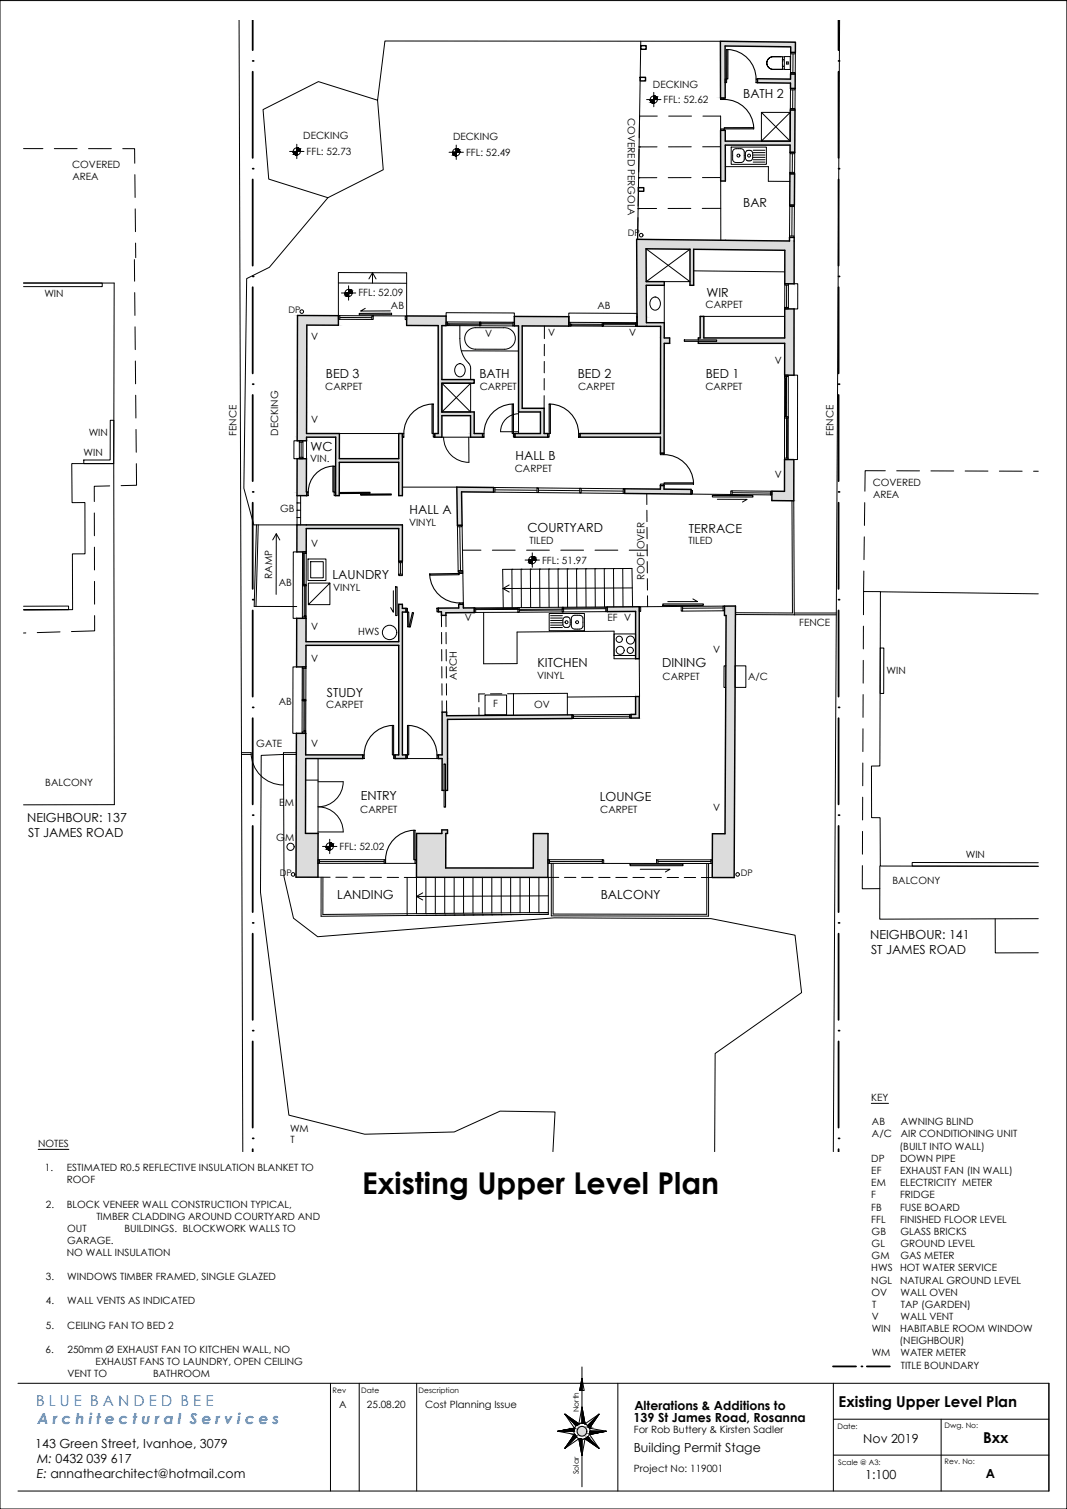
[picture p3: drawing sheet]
<svg xmlns="http://www.w3.org/2000/svg" width="297mm" height="420mm" viewBox="0 0 297 420" stroke-linecap="round" stroke-linejoin="round" font-family="sans-serif">
<defs><g id="words">
<text font-size="8.4" x="100.8" y="332.6">Existing Upper Level Plan</text>
<g font-size="4.2" fill="#007fff">
<text x="10" y="391.4">B L U E B A N D E D B E E</text>
<text x="10.4" y="396.5">A r c h i t e c t u r a l S e r v i c e s</text>
</g>
<g font-size="4.2">
<text x="233.5" y="391.7">Existing Upper Level Plan</text>
<text x="273.7" y="401.8">Bxx</text>
</g>
<g font-size="3.5">
<text x="206.9" y="27.4">BATH 2</text>
<text x="206.9" y="57.7">BAR</text>
<text x="196.6" y="82.7">WIR</text>
<text x="90.7" y="105.4">BED 3</text>
<text x="133.5" y="105.3">BATH</text>
<text x="160.8" y="105.4">BED 2</text>
<text x="196.5" y="105.3">BED 1</text>
<text x="86.4" y="125.5">WC</text>
<text x="143.5" y="128">HALL B</text>
<text x="114" y="143.1">HALL A</text>
<text x="146.8" y="148">COURTYARD</text>
<text x="191.8" y="148.3">TERRACE</text>
<text x="92.6" y="161.3">LAUNDRY</text>
<text x="149.7" y="185.7">KITCHEN</text>
<text x="184.3" y="185.7">DINING</text>
<text x="91" y="194.2">STUDY</text>
<text x="100.4" y="222.9">ENTRY</text>
<text x="167" y="222.9">LOUNGE</text>
<text x="7.6" y="228.9">NEIGHBOUR: 137</text>
<text x="7.8" y="233.2">ST JAMES ROAD</text>
<text x="93.9" y="250.4">LANDING</text>
<text x="167.2" y="250.4">BALCONY</text>
<text x="242.2" y="261.3">NEIGHBOUR: 141</text>
<text x="242.5" y="265.6">ST JAMES ROAD</text>
<text x="176.6" y="392.6">Alterations &amp; Additions to</text>
<text x="176.4" y="396.1">139 St James Road, Rosanna</text>
<text x="240.3" y="401.7">Nov 2019</text>
<text x="9.8" y="403.1">143 Green Street, Ivanhoe, 3079</text>
<text x="10.3" y="407.3">M: 0432 039 617</text>
<text x="176.4" y="404.4">Building Permit Stage</text>
<text x="10.2" y="411.6">E: annathearchitect@hotmail.com</text>
<text x="240.8" y="411.9">1:100</text>
<text x="274.4" y="411.5">A</text>
</g>
<g font-size="2.8">
<text x="181.8" y="24.6">DECKING</text>
<text x="184.7" y="28.7">FFL: 52.62</text>
<text x="174.8" y="32.9" transform="rotate(90 174.8 32.9)">COVERED PERGOLA</text>
<text x="84.4" y="38.7">DECKING</text>
<text x="126.1" y="38.9">DECKING</text>
<text x="20.1" y="46.7">COVERED</text>
<text x="85.4" y="43.1">FFL: 52.73</text>
<text x="129.7" y="43.4">FFL: 52.49</text>
<text x="20.2" y="50.1">AREA</text>
<text x="12.3" y="82.6">WIN</text>
<text x="99.8" y="82.5">FFL: 52.09</text>
<text x="108.8" y="86">AB</text>
<text x="166.3" y="86.1">AB</text>
<text x="196.4" y="85.7">CARPET</text>
<text x="86.6" y="94.7">V</text>
<text x="135.1" y="93.7">V</text>
<text x="152.6" y="93.4">V</text>
<text x="175.2" y="93.4">V</text>
<text x="215.7" y="101.2">V</text>
<text x="90.6" y="108.6">CARPET</text>
<text x="133.6" y="108.6">CARPET</text>
<text x="160.9" y="108.6">CARPET</text>
<text x="196.4" y="108.6">CARPET</text>
<text x="86.6" y="117.8">V</text>
<text x="24.7" y="121.4">WIN</text>
<text x="65.9" y="121.4" transform="rotate(-90 65.9 121.4)">FENCE</text>
<text x="77.4" y="121.4" transform="rotate(-90 77.4 121.4)">DECKING</text>
<text x="232" y="121.4" transform="rotate(-90 232 121.4)">FENCE</text>
<text x="23.3" y="127.1">WIN</text>
<text x="86.3" y="128.7">VIN.</text>
<text x="143.3" y="131.5">CARPET</text>
<text x="215.7" y="133.2">V</text>
<text x="243" y="135.4">COVERED</text>
<text x="78" y="142.6">GB</text>
<text x="243.1" y="138.8">AREA</text>
<text x="113.9" y="146.6">VINYL</text>
<text x="86.6" y="152.2">V</text>
<text x="147.4" y="151.4">TILED</text>
<text x="191.7" y="151.4">TILED</text>
<text x="75.8" y="161.1" transform="rotate(-90 75.8 161.1)">RAMP</text>
<text x="150.9" y="156.9">FFL: 51.97</text>
<text x="179.4" y="161.6" transform="rotate(-90 179.4 161.6)">ROOF OVER</text>
<text x="77.6" y="163.3">AB</text>
<text x="92.8" y="164.5">VINYL</text>
<text x="129.4" y="172.9">V</text>
<text x="169.2" y="172.9">EF V</text>
<text x="86.6" y="175.5">V</text>
<text x="99.7" y="176.8">HWS</text>
<text x="222.5" y="174.3">FENCE</text>
<text x="86.6" y="184.3">V</text>
<text x="198.5" y="181.8">V</text>
<text x="127.2" y="189.2" transform="rotate(-90 127.2 189.2)">ARCH</text>
<text x="149.5" y="189.2">VINYL</text>
<text x="184.5" y="189.2">CARPET</text>
<text x="208.3" y="189.2">A/C</text>
<text x="246.8" y="187.6">WIN</text>
<text x="77.6" y="196.4">AB</text>
<text x="90.8" y="197.2">CARPET</text>
<text x="137.3" y="197">F</text>
<text x="148.7" y="197">OV</text>
<text x="71.4" y="207.9">GATE</text>
<text x="86.6" y="207.9">V</text>
<text x="12.6" y="218.9">BALCONY</text>
<text x="77.8" y="224.5">EM</text>
<text x="100.3" y="226.5">CARPET</text>
<text x="167.1" y="226.5">CARPET</text>
<text x="198.5" y="225.9">V</text>
<text x="76.9" y="234.2">GM</text>
<text x="94.5" y="236.6">FFL: 52.02</text>
<text x="268.8" y="239">WIN</text>
<text x="248.5" y="246">BALCONY</text>
<text x="242.6" y="306.6">KEY</text>
<text x="80.7" y="315.3">WM</text>
<text x="242.7" y="313.3">AB</text>
<text x="242.7" y="316.7">A/C</text>
<text x="250.7" y="313.3">AWNING BLIND</text>
<text x="250.7" y="316.7">AIR CONDITIONING UNIT</text>
<text x="10.6" y="319.4">NOTES</text>
<text x="80.8" y="318.3">T</text>
<text x="242.6" y="323.5">DP</text>
<text x="250.4" y="320.1">(BUILT INTO WALL)</text>
<text x="250.6" y="323.5">DOWN PIPE</text>
<text x="12.5" y="326.1">1.</text>
<text x="18.6" y="329.5">ROOF</text>
<text x="18.6" y="326.1">ESTIMATED R0.5 REFLECTIVE INSULATION BLANKET TO</text>
<text x="242.6" y="326.9">EF</text>
<text x="250.6" y="326.9">EXHAUST FAN (IN WALL)</text>
<text x="242.6" y="330.3">EM</text>
<text x="242.6" y="333.7">F</text>
<text x="250.6" y="330.3">ELECTRICITY METER</text>
<text x="250.6" y="333.7">FRIDGE</text>
<text x="12.8" y="336.2">2.</text>
<text x="18.6" y="336.2">BLOCK VENEER WALL CONSTRUCTION TYPICAL,</text>
<text x="26.8" y="339.6">TIMBER CLADDING AROUND COURTYARD AND</text>
<text x="242.6" y="337.1">FB</text>
<text x="242.6" y="340.5">FFL</text>
<text x="250.6" y="337.1">FUSE BOARD</text>
<text x="250.6" y="340.5">FINISHED FLOOR LEVEL</text>
<text x="18.7" y="346.4">GARAGE.</text>
<text x="18.7" y="343">OUT</text>
<text x="34.6" y="343">BUILDINGS. BLOCKWORK WALLS TO</text>
<text x="242.6" y="343.8">GB</text>
<text x="242.6" y="347.2">GL</text>
<text x="250.6" y="343.8">GLASS BRICKS</text>
<text x="250.6" y="347.2">GROUND LEVEL</text>
<text x="18.6" y="349.8">NO WALL INSULATION</text>
<text x="242.6" y="354">HWS</text>
<text x="242.6" y="350.6">GM</text>
<text x="250.6" y="354">HOT WATER SERVICE</text>
<text x="250.6" y="350.6">GAS METER</text>
<text x="12.8" y="356.5">3.</text>
<text x="18.7" y="356.5">WINDOWS TIMBER FRAMED, SINGLE GLAZED</text>
<text x="242.6" y="357.4">NGL</text>
<text x="250.6" y="357.4">NATURAL GROUND LEVEL</text>
<text x="12.8" y="363.2">4.</text>
<text x="18.7" y="363.2">WALL VENTS AS INDICATED</text>
<text x="242.7" y="360.8">OV</text>
<text x="242.8" y="364.2">T</text>
<text x="250.7" y="360.8">WALL OVEN</text>
<text x="250.8" y="364.2">TAP (GARDEN)</text>
<text x="12.8" y="369.9">5.</text>
<text x="18.7" y="369.9">CEILING FAN TO BED 2</text>
<text x="242.7" y="370.9">WIN</text>
<text x="242.7" y="367.5">V</text>
<text x="250.6" y="370.9">HABITABLE ROOM WINDOW</text>
<text x="250.7" y="367.5">WALL VENT</text>
<text x="12.7" y="376.7">6.</text>
<text x="18.8" y="376.7">250mm Ø EXHAUST FAN TO KITCHEN WALL, NO</text>
<text x="242.7" y="377.7">WM</text>
<text x="250.4" y="374.3">(NEIGHBOUR)</text>
<text x="250.7" y="377.7">WATER METER</text>
<text x="18.8" y="383.4">VENT TO</text>
<text x="26.6" y="380.1">EXHAUST FANS TO LAUNDRY, OPEN CEILING</text>
<text x="42.6" y="383.4">BATHROOM</text>
<text x="250.8" y="381">TITLE BOUNDARY</text>
<text x="94.5" y="392.1">A</text>
<text x="102.1" y="392.1">25.08.20</text>
<text x="118.3" y="392.1">Cost Planning Issue</text>
<text x="176.4" y="399">For Rob Buttery &amp; Kirsten Sadler</text>
<text x="176.5" y="409.8">Project No: 119001</text>
</g>
<g font-size="2.5">
<text x="174.8" y="65.8">DP</text>
<text x="80.3" y="87.1">DP</text>
<text x="77.9" y="243.8">DP</text>
<text x="206.3" y="243.8">DP</text>
</g>
<g font-size="2.1">
<text x="92.6" y="387.8">Rev</text>
<text x="100.5" y="387.8">Date</text>
<text x="116.5" y="387.9">Description</text>
<text x="161.2" y="393.2" transform="rotate(-90 161.2 393.2)">North</text>
<text x="233.2" y="397.8">Date:</text>
<text x="263" y="397.7">Dwg. No:</text>
<text x="233.3" y="407.8">Scale @ A3:</text>
<text x="263" y="407.7">Rev. No:</text>
<text x="161.2" y="410.5" transform="rotate(-90 161.2 410.5)">Solar</text>
</g>
</g></defs>
<!-- layer: Landscape-15 -->
<path d="M178.4 11.5l-.9 55.1M200.6 11.5l-93.4-.1-2.1 16.5 1.6 19.4-15.4 7.7-16.5-5.1-1.6-19.4 15.4-7.8 16.5 5.2M91.3 55l-16.3 19.4-6.3 3.2-.8 58.3 2.8 10.2h12M94.2 78.8l19 .1M94.2 87.9v-12l19 .1v12M71.4 146.1l-.6 22.7 11.8 .1M71.9 146.1l-.6 22.8M153.9 320.7l.6-11.1-15.3-.2-12.8 5.8-24.9 .6-21.1-5.3-7.9-62.1 .2-38.1 6.2-.2 .2 34 2.6 11.6 6.7 5.1 65.9-5.2 43.6 .2 23.4 4.6 1.8 16-24 16.9-.1 27.4" fill="none" stroke="#000" stroke-width=".28"/>
<!-- layer: Ex-Hatch -->
<g fill="#dcdcdc" stroke="#dcdcdc" stroke-width=".28">
<path d="M82.8 87.8l11.4 .1z"/>
<path d="M85.4 90.5l8.8 .1z"/>
<path d="M82.7 114.9h2.6z"/>
<path d="M82.7 137.2h2.6v.8z"/>
<path d="M84.8 114.9h.5z"/>
<path d="M218.5 86h2.6z"/>
<path d="M218.4 104.5h1.1z"/>
<path d="M219.5 104.5h1.5z"/>
<path d="M177.2 66.6l43.9 .5h-43.9z"/>
<path d="M218.5 79h1z"/>
<path d="M219.5 79h1.6z"/>
<path d="M177.3 87.3h2.6z"/>
<path d="M173.9 136.1l9.9 .1z"/>
<path d="M173.9 136.6h18.5v.8z"/>
<path d="M218.4 128h2.6z"/>
<path d="M214.9 137.8h6.1v1.6z"/>
<path d="M127.2 135.6l10.2 .1z"/>
<path d="M128.5 136.9h8.9z"/>
<path d="M127.2 136.9h1.3l.1 9.4z"/>
<path d="M127.7 168.3h1.3z"/>
<path d="M129 169.3h3z"/>
<path d="M122 170.3h.9z"/>
<path d="M122.9 170.6h1.2v.7z"/>
<path d="M112 169.4h1z"/>
<path d="M176.9 193.9h1.1z"/>
<path d="M175.7 198.9h2.3v1z"/>
<path d="M169 169l9-.1z"/>
<path d="M169 170.2h7.9z"/>
<path d="M176.9 170.2h1.1v13.2z"/>
<path d="M123.1 198.3h1.2z"/>
<path d="M124.3 199.3l35-.3v.3z"/>
<path d="M123.1 212.7h.5v7.4z"/>
<path d="M124 212.7h.6v7.4z"/>
<path d="M82.4 239.7h6.1v4.5z"/>
<path d="M201.7 168.8l3-.1z"/>
<path d="M201.7 171.4h.4z"/>
<path d="M198.3 232.1h3.5z"/>
<path d="M198.3 239.8h6.1v4.5z"/>
<path d="M123 231.1h1.6z"/>
<path d="M116 232.1h7z"/>
<path d="M124.1 232.1h.5z"/>
<path d="M148.5 232.1h4.1z"/>
<path d="M115.9 241.7h36.6v2.6z"/>
<path d="M93.4 137h1v1z"/>
<path d="M113.2 88h11z"/>
<path d="M113.2 89h11z"/>
<path d="M123 90.7h1.2z"/>
<path d="M143.2 88.1l15.1 .1z"/>
<path d="M143.2 89.7h15.1z"/>
<path d="M145.4 90.7l12.9 .1z"/>
<path d="M192.1 69.4h1z"/>
<path d="M200.6 11.5l20.8 .3h-20.8z"/>
<path d="M210.9 21.9l6.3 .1z"/>
<path d="M200.6 27.3h1z"/>
<path d="M82.8 87.9l11.4 2.6v-2.6zM82.8 87.9l11.4 2.6h-11.4z"/>
<path d="M82.8 90.5l2.5 24.4 .1-24.4zM82.8 90.5l2.5 24.4h-2.6z"/>
<path d="M82.7 127.7l2.6 9.3v-9.3zM82.7 127.7l2.6 9.3h-2.6z"/>
<path d="M82.7 137l2.6 .2v-.2zM82.7 137l2.6 .2h-2.6z"/>
<path d="M82.7 138h2.6zM82.7 137.2l2.6 .8h-2.6z"/>
<path d="M111 120.7l1 17.3v-17.3zM111 120.7l1 17.3h-1z"/>
<path d="M82.7 114.9l2.6 5.8v-5.8zM82.7 114.9l2.6 5.8h-2.6z"/>
<path d="M82.7 120.7l11.8 1v-1zM82.7 120.7l11.8 1h-11.8z"/>
<path d="M82.7 121.7l2.6 1v-1zM82.7 121.7l2.6 1h-2.6z"/>
<path d="M82.7 146.1l29.3 1.1v-1.1zM82.7 146.1l29.3 1.1h-29.3z"/>
<path d="M82.7 147.2l2.5 6.5 .1-6.5zM82.7 147.2l2.5 6.5h-2.6z"/>
<path d="M111 147.2l1 9.1v-9.1zM111 147.2l1 9.1h-1z"/>
<path d="M218.5 86l2.5 8.1 .1-8.1zM218.5 86l2.5 8.1h-2.6z"/>
<path d="M194.9 88.1l1 6v-6zM194.9 88.1l1 6h-1z"/>
<path d="M194.4 94.1l26.6 .5v-.5zM194.4 94.1l26.6 .5h-26.6z"/>
<path d="M199.5 94.6l21.5 .4v-.4zM199.5 94.6l21.5 .4h-21.5z"/>
<path d="M194.4 95l26.6 .6v-.6zM194.4 95l26.6 .6h-26.6z"/>
<path d="M218.4 95.6l2.6 8.9v-8.9zM218.4 95.6l2.6 8.9h-2.6z"/>
<path d="M219.5 104.5h1.5zM219.5 104.5h1.5z"/>
<path d="M177.2 67.1l43.9 2.2v-2.2zM177.2 67.1l43.9 2.2h-43.9z"/>
<path d="M179.8 69.3l41.3 .1v-.1zM179.8 69.3l41.3 .1z"/>
<path d="M195.9 69.4l25.2 .2v-.2zM195.9 69.4l25.2 .2z"/>
<path d="M213.3 69.6h7.8zM213.3 69.6h7.8z"/>
<path d="M213.3 69.6l7.8 .1zM213.3 69.6l7.8 .1z"/>
<path d="M218.5 69.7l2.6 9.3v-9.3zM218.5 69.7l2.6 9.3h-2.6z"/>
<path d="M219.5 79h1.6zM219.5 79h1.6z"/>
<path d="M177.2 69.3l2.7 18-.1-18zM177.2 69.3l2.7 18h-2.6zM177.3 87.3h2.6z"/>
<path d="M177.3 87.3l2.6 .3v-.3zM177.3 87.3l2.6 .3h-2.6z"/>
<path d="M177.3 87.6l2.6 .7v-.7zM177.3 87.6l2.6 .7h-2.6z"/>
<path d="M177.3 88.3l2.7 1.5-.1-1.5zM177.3 88.3l2.7 1.5h-2.6z"/>
<path d="M177.4 89.8l7.5 1v-1zM177.4 89.8l7.5 1h-7.5z"/>
<path d="M177.4 90.8l7.5 .1zM177.4 90.8l7.5 .1z"/>
<path d="M177.4 90.9h7.5zM177.4 90.9h7.5z"/>
<path d="M183.9 90.9l1 3.2v-3.2zM183.9 90.9l1 3.2h-1z"/>
<path d="M183.9 94.1l2.5 1.5v-1.5zM183.9 94.1l2.5 1.5h-2.5z"/>
<path d="M183.9 95.6l1 30.6v-30.6zM183.9 95.6l1 30.6h-1z"/>
<path d="M183.8 135.2l1.1 .9v-.9zM183.8 135.2l1.1 .9h-1.1z"/>
<path d="M183.8 136.1l1.1 .1zM183.8 136.1l1.1 .1z"/>
<path d="M173.9 136.2h11zM173.9 136.2h11z"/>
<path d="M173.9 136.2l18.5 .1zM173.9 136.2l18.5 .1z"/>
<path d="M173.9 136.3l18.5 .3v-.3zM173.9 136.3l18.5 .3h-18.5z"/>
<path d="M173.9 136.6h18.5zM173.9 136.6h18.5z"/>
<path d="M173.9 136.6v.8h18.5zM173.9 137.4h18.5v.2z"/>
<path d="M218.4 128l2.6 8.8v-8.8zM218.4 128l2.6 8.8h-2.6z"/>
<path d="M214.9 136.8h3.5zM214.9 136.8h3.5z"/>
<path d="M214.9 136.8l6.1 1v-1zM214.9 136.8l6.1 1h-6.1z"/>
<path d="M214.9 137.8v1.6h6.1zM214.9 139.4h6.1z"/>
<path d="M127.2 135.7l10.2 1.2v-1.2zM127.2 135.7l10.2 1.2h-10.2z"/>
<path d="M127.2 136.9l.1 9.4h1.3zM127.3 146.3h1.3z"/>
<path d="M127.7 168.3l1.3 1v-1zM127.7 168.3l1.3 1h-1.3z"/>
<path d="M127.7 169.3h4.3zM127.7 169.3h4.3z"/>
<path d="M127.7 169.3h4.3zM122 169.3h10z"/>
<path d="M122 169.3l10 1v-1zM122 169.3l10 1h-10z"/>
<path d="M122.9 170.3l9.1 .3v-.3zM122.9 170.3l9.1 .3h-9.1z"/>
<path d="M122.9 170.6h9.1zM122.9 170.6h1.2z"/>
<path d="M122.9 170.6v.7h1.2zM122.9 171.3h1.2z"/>
<path d="M111 168.3l1 1.1v-1.1zM111 168.3l1 1.1h-1z"/>
<path d="M111 169.4h1zM111 169.4h1z"/>
<path d="M111 169.4l2 1v-1zM111 169.4l2 1h-2z"/>
<path d="M111 170.4h2zM111 170.4h1z"/>
<path d="M111 170.4l1 8.3v-8.3zM111 170.4l1 8.3h-1z"/>
<path d="M82.6 172.2l2.6 6.5v-6.5zM82.6 172.2l2.6 6.5h-2.6z"/>
<path d="M82.6 178.7l29.4 1v-1zM82.6 178.7l29.4 1h-29.4z"/>
<path d="M82.6 179.7l2.6 6v-6zM82.6 179.7l2.6 6h-2.6z"/>
<path d="M111 179.7l1 30.5v-30.5zM111 179.7l1 30.5h-1z"/>
<path d="M110 210.2l3 1v-1zM110 210.2l3 1h-3z"/>
<path d="M176.9 193.9l1.1 5v-5zM176.9 193.9l1.1 5h-1.1z"/>
<path d="M176.9 198.9h1.1zM175.7 198.9h2.3z"/>
<path d="M175.7 198.9v1h2.3zM175.7 199.9h2.3z"/>
<path d="M169 169l9 1.2v-1.2zM169 169l9 1.2h-9z"/>
<path d="M169 170.2h9zM169 170.2h9z"/>
<path d="M176.9 170.2v13.2h1.1zM176.9 183.4h1.1z"/>
<path d="M123.1 198.3l1.2 .7v-.7zM123.1 198.3l1.2 .7h-1.2z"/>
<path d="M123.1 199l1.2 .3v-.3zM123.1 199l1.2 .3h-1.2z"/>
<path d="M123.1 199.3l36.2 .8v-.8zM123.1 199.3l36.2 .8h-36.2z"/>
<path d="M123.1 200.1l1.5 .2 34.7-.2zM123.1 200.1l1.5 .2h-1.5z"/>
<path d="M123.1 200.3l1.5 9.9v-9.9zM123.1 200.3l1.5 9.9h-1.5z"/>
<path d="M122 210.2l2.6 1v-1zM122 210.2l2.6 1h-2.6z"/>
<path d="M123.1 211.2l1.5 1.5v-1.5zM123.1 211.2l1.5 1.5h-1.5z"/>
<path d="M123.1 220.1h.5zM123.1 212.7l.5 7.4h-.5z"/>
<path d="M124 220.1h.6zM124 212.7l.6 7.4h-.6z"/>
<path d="M82.5 204.2l2.6 6v-6zM82.5 204.2l2.6 6h-2.6z"/>
<path d="M82.5 210.2l18.5 1v-1zM82.5 210.2l18.5 1h-18.5z"/>
<path d="M82.5 211.2l2.5 20.9 .1-20.9zM82.5 211.2l2.5 20.9h-2.6z"/>
<path d="M82.4 232.1h6.1zM82.4 232.1h6.1z"/>
<path d="M82.4 232.1l6.1 6.6v-6.6zM82.4 232.1l6.1 6.6h-6.1z"/>
<path d="M82.4 238.7l6.1 1v-1zM82.4 238.7l6.1 1h-6.1z"/>
<path d="M82.4 239.7v4.5h6.1zM82.4 244.2h6.1z"/>
<path d="M201.7 168.8l3 1.3v-1.3zM201.7 168.8l3 1.3h-3z"/>
<path d="M201.7 170.1l3 1.3v-1.3zM201.7 170.1l3 1.3h-3z"/>
<path d="M202.1 171.4l2.6 14v-14zM202.1 171.4l2.6 14h-2.6z"/>
<path d="M202.1 185.4l2.5 6v-6zM202.1 185.4l2.5 6h-2.6z"/>
<path d="M202 191.4l2.4 40.7 .2-40.7zM202 191.4l2.4 40.7h-2.6z"/>
<path d="M198.3 232.1l6.1 6.6v-6.6zM198.3 232.1l6.1 6.6h-6.1z"/>
<path d="M198.3 238.7l6.1 1.1v-1.1zM198.3 238.7l6.1 1.1h-6.1z"/>
<path d="M198.3 239.8v4.5h6.1zM198.3 244.3h6.1z"/>
<path d="M123 231.1l1.6 1v-1zM123 231.1l1.6 1h-1.6z"/>
<path d="M124.1 232.1h.5zM124.1 232.1h.5z"/>
<path d="M123 232.1h1.1zM123 232.1h1.1z"/>
<path d="M116 232.1h7zM116 232.1h7z"/>
<path d="M148.5 232.1l4 9.6 .1-9.6zM148.5 232.1l4 9.6h-4z"/>
<path d="M116 232.1l8.1 9.6v-9.6zM116 232.1l8.1 9.6h-8.2z"/>
<path d="M148.5 241.7h4zM148.5 241.7h4z"/>
<path d="M115.9 241.7h32.6zM115.9 241.7h32.6z"/>
<path d="M115.9 241.7v2.6h36.6zM115.9 244.3h36.6z"/>
<path d="M93.5 121.7l1 6v-6zM93.5 121.7l1 6h-1.1z"/>
<path d="M93.4 127.7l17.6 1v-1zM93.4 127.7l17.6 1h-17.6z"/>
<path d="M93.4 128.7l1 8.3 .1-8.3zM93.4 128.7l1 8.3h-1z"/>
<path d="M93.4 137v1h1zM93.4 138h1z"/>
<path d="M113.2 88l11 1v-1zM113.2 88l11 1h-11zM113.2 89h11z"/>
<path d="M113.2 89l11 1.6v-1.6zM113.2 89l11 1.6h-11z"/>
<path d="M113.2 90.6l11 .1zM113.2 90.6l11 .1z"/>
<path d="M122 90.7h2.2zM122 90.7h2.2z"/>
<path d="M122 90.7l1 15v-15zM122 90.7l1 15h-1z"/>
<path d="M122 105.7l10 1v-1zM122 105.7l10 1h-10z"/>
<path d="M122 106.7l1 8v-8zM122 106.7l1 8h-1z"/>
<path d="M122 114.7l10 1v-1zM122 114.7l10 1h-10z"/>
<path d="M131 115.7l1 5v-5zM131 115.7l1 5h-1z"/>
<path d="M122 115.7l1 5v-5zM122 115.7l1 5h-1z"/>
<path d="M131 120.7l3.3 1v-1zM131 120.7l3.3 1h-3.3z"/>
<path d="M121 120.7l2 1v-1zM121 120.7l2 1h-2z"/>
<path d="M143.2 88.2l15.1 1.5v-1.5zM143.2 88.2l15.1 1.5h-15.1zM143.2 89.7h15.1z"/>
<path d="M143.2 89.7l15.1 1v-1zM143.2 89.7l15.1 1h-15.1z"/>
<path d="M143.2 90.7h15.1zM143.2 90.7h15.1z"/>
<path d="M143.2 90.7h15.1zM143.2 90.7h15.1z"/>
<path d="M144.4 90.7h13.9zM144.4 90.7h13.9z"/>
<path d="M145.4 90.7l12.9 .1zM154.6 90.8h3.7z"/>
<path d="M144.4 90.7l1 23v-23zM144.4 90.7l1 23h-1z"/>
<path d="M144.4 113.7l7.1 1v-1zM144.4 113.7l7.1 1h-7.1z"/>
<path d="M150.5 114.7l1 6v-6zM150.5 114.7l1 6h-1z"/>
<path d="M143.4 120.7l9.1 1v-1zM143.4 120.7l9.1 1h-9.1z"/>
<path d="M161.5 120.7l22.4 1v-1zM161.5 120.7l22.4 1h-22.4z"/>
<path d="M179.9 78.4l5 1v-1zM179.9 78.4l5 1h-5z"/>
<path d="M192.1 69.4l1 10v-10zM192.1 69.4l1 10h-1z"/>
<path d="M200.6 11.8l20.8 1v-1zM200.6 11.8l20.8 1h-20.8z"/>
<path d="M201.9 12.8l19.5 .2v-.2zM201.9 12.8l19.5 .2z"/>
<path d="M220.1 13l1.3 1.6v-1.6zM220.1 13l1.3 1.6h-1.3z"/>
<path d="M220.1 20.6l1.3 1.4v-1.4zM220.1 20.6l1.3 1.4h-1.3z"/>
<path d="M210.9 22h6.3zM210.9 22h6.3z"/>
<path d="M220.1 22h1.3zM220.1 22h1.3z"/>
<path d="M210.9 22h9.2zM210.9 22h9.2z"/>
<path d="M210.9 22l10.5 1v-1zM210.9 22l10.5 1h-10.5z"/>
<path d="M210.9 23l10.5 .1zM210.9 23l10.5 .1z"/>
<path d="M220.1 23.1l1.3 1.5v-1.5zM220.1 23.1l1.3 1.5h-1.3z"/>
<path d="M200.6 12.8l1.3 14.5v-14.5zM200.6 12.8l1.3 14.5h-1.3z"/>
<path d="M201.6 27.3h.3zM201.6 27.3h.3z"/>
<path d="M220 30.6l1.3 8.7v-8.7zM220 30.6l1.3 8.7h-1.3z"/>
<path d="M200.6 36.3l1.3 3v-3zM200.6 36.3l1.3 3h-1.3z"/>
<path d="M200.6 39.3l20.7 1.1v-1.1zM200.6 39.3l20.7 1.1h-20.7z"/>
<path d="M220 40.4l1.2 2 .1-2zM220 40.4l1.2 2h-1.3z"/>
<path d="M200.6 40.4l1.3 10v-10zM200.6 40.4l1.3 10h-1.3z"/>
<path d="M219.9 48.4l1.2 8.7 .1-8.7zM219.9 48.4l1.2 8.7h-1.3z"/>
</g>
<g fill="none" stroke="#dcdcdc" stroke-width=".28">
<path d="M200.6 11.5l20.8 .3v2.8h-1.3v-1.6l-18.2-.2v14.5h-1.3zM200.6 36.3h1.3v3h18.1v-8.7h1.3l-.1 11.8h-1.3l.1-2h-18.1v10h-1.3zM210.9 21.9l9.2 .1v-1.4h1.3v4h-1.3v-1.5l-9.2-.1zM219.9 48.4h1.3l-.1 8.7h-1.3zM177.2 66.6l43.9 .5v11.9h-2.6v-9.3l-38.7-.4 .2 20.5h4.9v4.3h1.5v1.5h-1.5v30.6h-1v-35.3h-6.5zM179.9 78.4h5v1h-5zM192.1 69.4h1v10h-1zM82.8 87.8l11.4 .1v2.7l-8.8-.1-.1 24.4h-2.6zM113.2 88h11v2.7h-1.2v15h9v1h-9v8h9v6h2.3v1h-3.3v-6h-8v6h-2v-1h1v-30l-8.8-.1zM143.2 88.1l15.1 .1v2.6l-12.9-.1v23h6.1v7h1v1h-9.1v-1h7.1v-6h-6.1v-24h-1.2zM194.9 88.1h1v6h22.5l.1-8.1h2.6l-.1 18.5h-2.6v-8.9h-24v-.6h5.1v-.4h-5.1v-.5h.5zM82.7 114.9h2.6v5.8h9.2v1h-9.2v1h-2.6z"/>
<path d="M82.7 127.7h2.6v10.3h-2.6zM93.5 121.7h1v6h16.5v1h-16.5l-.1 9.3h-1zM111 120.7h1v17.3h-1zM127.2 135.6l10.2 .1v1.3l-8.9-.1 .1 9.4h-1.3zM161.5 120.7h22.4v1h-22.4zM173.9 136.1l9.9 .1v-1h1.1v1l7.5 .1v1.3l-18.5-.2zM218.4 128h2.6v11.4h-6.1v-2.6h3.5zM82.7 146.1h29.3v10.2h-1v-9.1h-25.7l-.1 6.5h-2.6zM82.6 172.2h2.6v6.5h25.8v-10.4h1v1.1h1v1h-1v39.8h1v1h-3v-1h1v-30.5h-25.8v6h-2.6zM122 169.3h5.7v-1h1.3v1h3v1.3h-7.9v.7h-1.2v-1l-.9 .1zM169 169l9-.1v14.5h-1.1v-13.2l-7.9 .1zM201.7 168.8l3-.1-.3 75.6h-6.1v-12.2h3.5l.3-60.7h-.4z"/>
<path d="M123.1 198.3h1.2v1l35-.3v1.1l-34.7 .2v19.8h-.6v-7.4h-.4v7.4h-.5v-8.9h-1.1v-1h1.1zM176.9 193.9h1.1v6h-2.3v-1h1.2zM82.5 204.2h2.6v6h15.9v1h-15.9l-.1 20.9h3.5v12.1h-6.1zM116 232.1h7v-1h1.6v1h-.5v9.6h24.4v-9.6h4.1l-.1 12.2h-36.6z"/>
</g>
<!-- layer: Sanitary -->
<g fill="none" stroke="#000" stroke-width=".28">
<path d="M217.4 15.8l.4 .1v.4M217.8 15.8h.6M217.8 19.3h.6M217.8 18.6h.1M217.8 18l.1 .5M217.8 18.5h.1M217.8 18.6l.1 .1M217.8 16.6h.1M217.8 16.5h.1M217.9 16.5h.1M217.8 18.5l.1 .1M217.9 16.4h.1"/>
<path d="M217.9 16.5l-.1 2.1M217.9 18.7l-.2 .6-3.2-.1-.9-1v-1.4l.5-.6 .7-.3 2.6-.1-2.9 .2-.8 .7-.2 1.1 .4 .9 .9 .6h2.9l.1-.5M217.9 16.6v.5M217.9 16.4l-.1 .1M217.9 18.7h.1M217.9 16.6h.1M217.9 16.5v.1M217.9 16.6l-.1 .5M217.9 17.1h.1M218.4 15.8h1.6v3.5h-1.6zM219 17.3h.4v.5h-.4zM220 19.3h.1"/>
<path d="M203.6 41h9.8v4.8h-9.8zM204.3 41.6l1.3-.2a1.28 1.28 0 0 1 1.6 .8v2.3a1.2 1.2 0 0 1-1.6 .8 1.28 1.28 0 0 1-1.6-.8v-2.3zM207.7 42.2l.5-.3a1.02 1.02 0 0 1 1.3 .8v1.2a1.03 1.03 0 0 1-1 .9 1.03 1.03 0 0 1-1-.9zM209.7 45.1h3.3M209.7 44.5h3.3M209.7 43.8h3.3M209.7 43.2h3.3M209.7 42.5h3.3M209.7 41.8h3.3M91.8 162.4l-6 6v-6h6v6h-6M152.9 170.8h9.8v4.8h-9.8zM153.3 171.4h3.3"/>
<path d="M153.3 172.1h3.3M153.3 172.8h3.3M153.3 173.4h3.3M153.3 174.1h3.3M153.3 174.7h3.3M156.9 172.1l.5-.3a1.03 1.03 0 0 1 1.3 .8v1.2a1.03 1.03 0 0 1-1 .9 1.03 1.03 0 0 1-1-.9zM159.4 171.5l1.3-.2a1.28 1.28 0 0 1 1.6 .8v2.3a1.2 1.2 0 0 1-1.6 .8 1.29 1.29 0 0 1-1.6-.8v-2.3zM170.9 176.5h6v6h-6z"/>
<circle cx="205.6" cy="43.3" r=".41"/>
<circle cx="208.5" cy="43.3" r=".41"/>
<circle cx="157.7" cy="173.2" r=".41"/>
<circle cx="160.7" cy="173.2" r=".41"/>
<circle cx="172.4" cy="178" r=".87"/>
<circle cx="175.5" cy="178.2" r="1.12"/>
<circle cx="172.6" cy="181.1" r="1.12"/>
<circle cx="175.5" cy="181.1" r=".87"/>
</g>
<!-- layer: Furniture-BI -->
<path d="M184.9 79.4v10.4M181.3 83.2a1.45 1.45 0 0 1 1.8-.3 1.45 1.45 0 0 1 .7 1.6 1.5 1.5 0 0 1-1.4 1.9 1.5 1.5 0 0 1-1.5-1.9zM127 101.8a1.45 1.45 0 0 1 1.8-.4 1.45 1.45 0 0 1 .7 1.7 1.5 1.5 0 0 1-1.5 1.8 1.5 1.5 0 0 1-1.4-1.8zM94.5 120.7h16.5M85.7 155.6h5v6h-5zM86.5 156.4h3.5v4.5h-3.5zM134.6 170.5v14.3h9.3v-8.8l27-.3v7.7h6M157.9 199v-6l-15 .2v6M176.9 193.9l-19 .2M85.1 217.2h3.4M88.5 217.7h7a7 7 0 0 1-7 7 7 7 0 0 1 7 6.9h-7M88.5 211.2v20.9" fill="none" stroke="#000" stroke-width=".28"/>
<!-- layer: Ex-Door -->
<g fill="none" stroke="#000" stroke-width=".3">
<path d="M202.3 13.8h.3v8.2h-.3zM202.6 13.8a8.2 8.2 0 0 1 7.9 8.2M200.6 27.3h1v.4h-1zM200.6 35.9h1v.4h-1zM201.6 27.7a8.2 8.2 0 0 1 8.2 7.8M201.6 35.5h8.2v.4h-8.2zM201.9 22h.4v1h-.4zM210.5 22h.4v1h-.4zM100 87.3l9-.1v.4l-9 .1zM190.5 94.6h9v.4h-9zM120.3 112.5h.3v8.2h-.3zM120.3 112.5a8.2 8.2 0 0 0-7.9 8.2"/>
<path d="M142.6 112.5h.3v8.2h-.3zM142.6 112.5a8.2 8.2 0 0 0-7.9 8.2M152.9 112.5h.3v8.2h-.3zM153.2 112.5a8.2 8.2 0 0 1 7.9 8.2M85.4 137h.4v1h-.4zM92.7 129.8a7.2 7.2 0 0 0-6.9 7.2M92.7 129.8h.3v7.2h-.3zM93 137h.4v1h-.4zM94.5 137.1h8.5v.3h-8.5zM100.4 137.6l8.5-.1v.3l-8.5 .1zM112 120.7h.4v1h-.4zM120.6 120.7h.4v1h-.4z"/>
<path d="M134.3 120.7h.4v1h-.4zM142.9 120.7h.4v1h-.4zM152.5 120.7h.4v1h-.4zM161.1 120.7h.4v1h-.4zM183.8 134.8h1.1v.4h-1.1zM183.8 126.2h1.1v.4h-1.1zM184.9 134.4h8.2v.4h-8.2zM184.9 126.6a8.2 8.2 0 0 1 8.2 7.8M198.3 138h11.3v.4h-11.3zM119.6 159.8l8.2-.1v.3l-8.2 .2zM127.8 159.3h1l.1 .4h-1.1zM110.1 163.4h.4v8h-.4z"/>
<path d="M113 169.4h.4v1h-.4zM113.4 170.4h.4v4.1h-.3zM114.8 170.5l.3 .1-.9 4-.3-.1zM119.6 160.1a8.2 8.2 0 0 0 8.4 7.8M121.6 169.3h.4v1.1h-.4zM128 167.9h1v.4h-1zM184.5 168.2h11.3v.4h-11.3zM101 210.2h.4v1h-.4zM109.2 202h.4v8.2h-.4zM109.2 202a8.2 8.2 0 0 0-7.8 8.2M109.6 210.2h.4v1h-.4zM113 210.2h.4v1h-.4z"/>
<path d="M113.4 202h.4v8.2h-.4zM113.8 202a8.2 8.2 0 0 1 7.8 8.2M121.6 210.2h.4v1h-.4zM123.6 212.7h.4v12h-.4zM106.9 239.4h.4v1h-.4zM115.2 231.2h.3v8.2h-.3zM115.2 231.2a8.2 8.2 0 0 0-7.9 8.2M115.5 239.4h.4v1h-.4zM175.4 240.6h14.7v.4h-14.7z"/>
</g>
<!-- layer: Ex-Furniture-BI -->
<g fill="none" stroke="#000" stroke-width=".28">
<path d="M212 31.3l8 8M220 31.3l-8 8v-8h8v8h-8M201.9 46.4h12v4.1h6M179.8 69.3l12.3 9.1h-7.2M192.1 69.4l-12.2 9M193.1 75.4l25.3 .3M128 90.7v3.6l.3 2.8 .8 2.3 1.8 2.4 .1 3.9M128.4 97.7h15.9M130.5 91.9l1.2-.6 .6-.1 7.9 .1a3 3 0 0 1 3.3 2.8 3 3 0 0 1-3 3.1h-8.2a2.99 2.99 0 0 1-2.8-2 2.99 2.99 0 0 1 1-3.3zM195.9 88.1h22.6M123 106.7h8v8h-8zM123 106.7l8 8"/>
<path d="M131 106.7l-8 8M144.4 114.7v6M144.4 115.2a5 5 0 0 0-5 5h5M123 121.7h8M123.5 121.7a7 7 0 0 0 7 7v-7"/>
</g>
<!-- layer: Win-2 -->
<g fill="none" stroke="#000" stroke-width=".28">
<path d="M220.1 14.6h1.3v.4h-1.3zM220.8 15l-.1 5.2M220 30.2h1.3v.4h-1.3zM220.1 24.6h1.3v.4h-1.3zM220.1 20.2h1.3v.4h-1.3zM220.7 25v5.2M219.8 57.1h1.3v.4h-1.3zM219.9 48h1.3v.4h-1.3zM219.9 42.4h1.3v.4h-1.3zM220.5 57.5l-.1 8.2M220.6 42.8v5.2M218.5 79h1v.4h-1z"/>
<path d="M219 79.4v6.2M219.8 65.7h1.3v.4h-1.3zM94.2 87.9h.4v1h-.4zM94.6 88.4h8.9M103.5 87.9h.4v1l-.4 .1zM112.8 88h.4v1h-.4zM124.2 89.6h.4v1.1h-.4zM124.6 90.1h.4v.6h-.4zM125 90.4h8.5M133.5 90.2h.4v.5h-.4zM133.5 89.7h.4v.5h-.4zM133.9 89.9l8.9 .1"/>
<path d="M142.8 89.7h.4v1h-.4zM158.3 89.8h.4v1h-.4zM158.7 90.3h.4v.5h-.4zM159.1 90.5l8.5 .1M167.6 90.3h.4v.5h-.4zM167.6 89.8h.4v.5h-.4zM168 90l8.9 .1M176.9 89.8h.4v1.1h-.4zM218.5 85.6h1v.4h-1zM218.4 116h1v.4h-1zM218.4 104.5h1.1v.4h-1.1zM218.4 104.9h.6v.4h-.6z"/>
<path d="M218.7 105.3v10.7M218.9 116v.4M219.2 116.4v11.2M82.7 138v8.1M83.3 127.3h1v.4h-1zM83.3 122.7h1v.4h-1zM83.7 138v8.1M83.8 123.1v4.2M137.4 135.7h.4v1.3h-.4zM137.8 136.4l11.7 .1M149.5 135.9h.4v1.3h-.4zM149.9 136.5l11.5 .1"/>
<path d="M161.4 136h.4v1.3h-.4zM161.8 136.6l11.7 .1M173.5 136.1h.4v1.3h-.4zM192.4 136.6h.4v1h-.4zM203.4 136.7h.4v1h-.4zM203.8 137.2l10.7 .1M214.5 136.8h.4v1h-.4zM218.4 127.6h1v.4h-1zM82.7 140h.1M82.7 142.1h.1M82.7 144.1h.1M82.7 142.1h1"/>
<path d="M82.7 140h1M82.7 144.1h1M84.2 153.7h1v.4h-1zM84.5 154.1v8.6M111 156.3h1v.4h-1zM111 159.9h1v.4h-1zM111.5 156.7v3.2M127.3 146.3h1.3v.4h-1.3zM127.5 158.9h1.3v.4h-1.3zM128 146.7l.2 12.2M84.2 171.8h1v.4h-1zM84.2 162.7h.5v.4h-.5z"/>
<path d="M84.7 171.4h.5v.4h-.5zM84.7 162.7h.5v.4h-.5zM85 163.1v8.3M132 169.3h.4v1.3h-.4zM144.2 169.2h.4v.5h-.4zM144.2 169.4l-11.8 .1M144.2 169.7h.4v.8h-.4zM156.5 169.1h.4v.5h-.4zM156.5 169.6h.4v.8h-.4zM156.5 169.8l-11.9 .2M168.6 169h.4v1.3h-.4zM168.6 169.2l-11.7 .1"/>
<path d="M178 168.9h.4v1.3h-.4zM189.6 168.9h.4v1.3h-.4zM201.3 168.8h.4v1.3h-.4zM201.3 169.3l-11.3 .1M84.1 194.7h.5v.4h-.5zM84.1 185.7h1.1v.4h-1.1zM84.4 186.1v8.6M84.6 194.7h.5v.4h-.5zM84.9 195.1v8.3M159.3 199h.4v1.1h-.4zM175.3 198.9h.4v1h-.4zM84.1 203.8h1v.4h-1z"/>
<path d="M84.6 203.4h.5v.4h-.5zM88.5 239.4h.4v1h-.4zM88.9 239.9h18M152.5 239.4h.4v1h-.4zM152.9 239.9h14.8M167.7 239.4h.4v1h-.4zM182.8 239.4h.4v1h-.4zM183.2 239.9h14.7M197.9 239.4h.4v1h-.4z"/>
</g>
<!-- layer: Services -->
<g fill="none" stroke="#000" stroke-width=".28">
<path d="M202.1 185.4h-.5l-.1 6h.5M204.6 185.4h3v6h-3z"/>
<circle cx="108.4" cy="176.1" r="2"/>
<circle cx="80.9" cy="235.8" r="1"/>
</g>
<!-- layer: Ex-Wall-4 -->
<g fill="none" stroke="#000" stroke-width=".4">
<path d="M178.4 12.7h1.5v1h-1.5zM200.6 11.5l20.8 .3v2.8h-1.3v-1.6l-18.2-.2v14.5h-1.3zM178.2 21.5h1.5v1h-1.5zM200.6 36.3h1.3v3h18.1v-8.7h1.3l-.1 11.8h-1.3l.1-2h-18.1v10h-1.3zM210.9 21.9l9.2 .1v-1.4h1.3v4h-1.3v-1.5l-9.2-.1zM177.7 52.3h1.5v1h-1.5zM219.9 48.4h1.3l-.1 8.7h-1.3zM177.2 66.6l42.6 .5v-1h1.3v12.9h-2.6v-9.3l-25.4-.3v10h-1v-10l-12.3-.1 .1 9.1h5v1h-5l.1 10.4h4.9v4.3h1.5v1.5h-1.5v30.6h-1v-4.5h-22.4v-1h22.4v-29.8h-6.6zM82.8 87.8l11.4 .1v2.7l-8.8-.1-.1 30.2h9.2v7h16.5v-7h1v17.3h-1v-9.3h-16.5l-.1 9.3h-1l.1-16.3h-8.2v1h-2.6zM113.2 88h11v2.7h-1.2v15h9v1h-9v8h9v6h2.3v1h-3.3v-6h-8v6h-2v-1h1v-30l-8.8-.1zM143.2 88.1l15.1 .1v2.6l-12.9-.1v23h6.1v7h1v1h-9.1v-1h7.1v-6h-6.1v-24h-1.2zM158.3 88.1v2.7"/>
<path d="M194.4 94.7v-.6h.5v-6h1v6h22.5l.1-8.1h2.6l-.1 18.5h-2.6v-8.9h-24v-.6M82.7 127.7h2.6l.1 10.3h-2.7zM127.2 135.6l10.2 .1v1.3l-8.9-.1 .1 9.4h-1.3zM173.9 136.1l9.9 .1v-1h1.1v1l7.5 .1v1.3l-18.5-.2zM218.4 128h2.6v11.4h-6.1v-2.6h3.5zM82.7 146.1h29.3v10.2h-1v-9.1h-25.7l-.1 6.5h-2.6zM82.6 172.2h2.6v6.5h25.8v-10.4h1v1.1h1v1h-1v39.8h1v1h-3v-1h1v-30.5h-25.8v6h-2.6zM122 169.3h5.7v-1h1.3v1h3v1.3h-7.9v.7h-1.2v-1l-.9 .1zM169 169l9-.1v14.5h-1.1v-13.2l-7.9 .1zM201.7 168.8l3-.1-.3 75.6h-6.1v-12.2h3.5l.3-60.7h-.4zM176.9 193.9h1.1v6h-2.3v-1h1.2zM82.5 204.2h2.6v6h15.9v1h-15.9l-.1 20.9h3.5v12.1h-6.1z"/>
<path d="M116 232.1h7v-1h1.6v1h-.5v9.6h24.4v-9.6h4.1l-.1 12.2h-36.6zM123.6 220.1h-.5v-8.9h-1.1v-1h1.1v-11.9h1.2v1l35-.3v1.1l-34.7 .2v19.8h-.6"/>
</g>
<!-- layer: Floor-25 -->
<path d="M176.1 168.9l-.2-10.6-36 .2 .2 10.7" fill="none" stroke="#000" stroke-width=".28"/>
<!-- layer: Wall-25 -->
<g fill="none" stroke="#000" stroke-width=".28">
<path d="M153.5 240.4v14.6l43.8 .1v-14.7"/>
<circle cx="178.5" cy="65.5" r=".5"/>
<circle cx="84" cy="86.8" r=".5"/>
<circle cx="81.6" cy="243.5" r=".5"/>
<circle cx="205.3" cy="243.5" r=".5"/>
</g>
<!-- layer: Stair-15 -->
<path d="M220.5 139.4l.1 31.3-15.9-.1M141.7 162.9l-1.7 1 1.8 1M176 163.7l-36 .2M113.3 244.3v10.6M117.7 248.6l-1.8 1 1.8 1M152.6 249.4l-36.7 .2M154 240.4v14.1l42.8 .1v-14.2" fill="none" stroke="#000" stroke-width=".28"/>
<!-- layer: Stair-2 -->
<g fill="none" stroke="#000" stroke-width=".28">
<path d="M142.5 158.5l.1 10.7M145.1 158.5l.1 10.7M147.6 158.5l.1 10.7M150.2 158.5l.1 10.6M152.8 158.4l.1 10.7M155.4 158.4v10.7M157.9 158.4l.1 10.7M160.5 158.4l.1 10.7M163.1 158.4v10.6M165.6 158.4l.1 10.6M168.2 158.3l.1 10.7M170.8 158.3l.1 10.7"/>
<path d="M173.4 158.3v10.7M89.4 244.3v10.8l63.2-.5 .1-10.3M89.9 244.3v10.3l62.7-.5M115.9 244.3v10.1M118.6 254.9h.1M118.6 244.3v10.1M121.2 254.8h.1M121.2 244.3v10M123.8 254.8h.1M123.8 244.3v10M126.4 254.8h.1M126.4 244.3v10"/>
<path d="M129 254.8h.1M129 244.3v10M131.7 254.8h.1M131.7 244.3v10M134.3 254.7h.1M134.3 244.3v9.9M136.9 254.7h.1M136.9 244.3v9.9M139.5 254.7h.1M139.5 244.3v9.9M142.2 254.7h.1M142.2 244.3v9.9"/>
<path d="M144.8 254.6h.1M144.8 244.3v9.8M147.4 254.6h.1M147.4 244.3v9.8M150 254.6h.1M150 244.3v9.8"/>
</g>
<!-- layer: Floor-2 -->
<path d="M200.6 50.4l.1 16.5M112 135.6h15.2M221 139.4l.1 31.8-16.4-.1M178 183.4v10.5M113.4 211.2h8.2M107.3 240.4h8.2" fill="none" stroke="#000" stroke-width=".28"/>
<!-- layer: Win-15 -->
<g fill="none" stroke="#000" stroke-width=".28">
<path d="M220.1 15v5.2M221.4 15v5.2M220.1 25l-.1 5.2M221.4 25l-.1 5.2M219.8 57.5v8.2M219.9 42.8v5.2M221.1 57.5v8.2M221.2 42.8v5.2M218.5 79.4v6.2M219.5 79.4v6.2M221.1 79h1v7h-1M94.6 87.9l18.2 .1"/>
<path d="M94.6 88.9l8.9 .1M124.2 88.1v-1h19v1M124.6 89.6l18.2 .1M125 90.7h17.8M125 90.1l8.5 .1M133.9 90.2h8.9M158.3 88.2v-1l19 .1v1M158.7 89.8h18.2M159.1 90.8l17.8 .1M159.1 90.3h8.5M168 90.3h8.9M218.4 116.4v11.2"/>
<path d="M218.4 105.3v10.7M218.9 116.4v11.2M219 105.3l-.1 10.7M219.5 104.9l-.1 22.7M221 104.5h1v23.5h-1M82.7 122.7h-.9v5h.9M83.3 122.7v5M84.3 123.1v4.2M85.3 122.7v5M137.8 137l11.7 .2M137.8 135.7l11.7 .2M149.9 137.2l23.6 .2"/>
<path d="M149.9 135.9l23.6 .2M192.8 137.6l21.7 .2M203.8 136.7l10.7 .1M82.6 153.7h-1v18.5h1M84.2 154.1v17.7M84.7 154.1v8.6M85.2 154.1v17.3M111 156.7v3.2M112 156.7v3.2M127.3 146.7l.2 12.2M128.6 146.7l.2 12.2M128.9 159.7l.1 9.6"/>
<path d="M142.5 158.5h.1M145.1 158.5h.1M147.6 158.5h.1M150.2 158.5h.1M152.8 158.4h.1M155.4 158.4h.1M157.9 158.4h.1M160.5 158.4h.1M163.1 158.4h.1M165.6 158.4h.1M168.2 158.3h.1M170.8 158.3h.1"/>
<path d="M173.4 158.3h.1M84.7 163.1v8.3M144.2 169.7h-11.8M144.2 170.5h-11.8M156.5 169.6l-11.9 .1M168.6 169l-36.2 .3M168.6 169.5l-11.7 .1M168.6 170.3l-24 .2M201.3 170.1l-11.3 .1M201.3 168.8l-22.9 .1M82.6 185.7h-1l-.1 18.5h1M84.1 186.1v17.7"/>
<path d="M84.6 186.1v8.6M84.6 195.1v8.3M85.2 186.1l-.1 17.3M175.3 198.9l-15.6 .1M175.3 199.9l-15.6 .2M175.3 199.4l-15.6 .1M88.9 239.4h18M152.9 239.4h14.8M183.2 239.4h14.7M88.9 240.4h18M152.9 240.4h14.8M168.1 240.4h14.7"/>
<path d="M183.2 240.4h14.7"/>
</g>
<!-- layer: Over -->
<g fill="none" stroke="#000" stroke-width=".28">
<path d="M183 32.3h-4.9l-.1 6.1M186.2 32.3h6.3M195.7 32.3h4.9v3.6M6.6 41.4h5.3M15.1 41.4h6.4M24.6 41.4h6.4M34.2 41.4h3.3v4.1M37.5 48.6l.1 6.4M37.6 58.2l.1 6.3M177.8 51.1l-.1 6.3M177.9 41.5l-.1 6.4M182.8 58.1h-5.2"/>
<path d="M182.9 49.5h-5.1M182.9 40.9h-5M192.3 58h-6.3M192.4 49.5h-6.4M192.4 40.9h-6.3M200.6 40.9h-5M200.6 49.4h-5M200.6 58h-5.1M37.4 72.3l.1 6M37.7 67.7l.1 4M177.6 60.6l-.1 6M37.5 81.5l.1 6.3"/>
<path d="M37.6 91l.1 6.3M151.5 95.9v3.2M151.6 90.8l-.1 3.5M37.7 100.5v6.4M37.8 110v6.4M37.9 119.6v6.3M151.5 110.2v3.5M151.5 105.4v3.2M151.5 100.6v3.2M30.5 135.3l-4.3 .1 .1 4.2M38 129.1v6l-4.3 .1M180 137.5l.1 3"/>
<path d="M240.7 139.9l-.1 6.4M246.5 131.1h-5.7v5.7M249.6 131.1h6.4M259.2 131.1h6.3M268.7 131.1l6.3 .1M278.2 131.2h6.4M287.7 131.2h1.3M26.3 142.8v6.4M26.3 152.3v6.4M128.9 153.2h5M137.1 153.2h6.3M146.6 153.2h6.3"/>
<path d="M156.1 153.2h6.4M165.6 153.2h6.4M175.2 153.2h5M180.1 142.1v3.2M180.1 146.8v3.2M180.2 151.6v3.2M180.2 156.4v3.1M240.5 159l-.1 5.7h4.7M240.6 149.5l-.1 6.3M7.2 176.2l-.6 .1M16.7 175.9l-6.3 .2M26.3 161.9v6.3"/>
<path d="M26.3 171.4v4.3l-6.4 .1M122.9 171.3v3.2M122.9 176.1v3.2M124.1 171.3l.1 3.2M124.2 176.1v3.2M180.2 161.1v3.2M180.3 165.9v3M240.4 174.3l-.1 6.4M240.4 164.7v6.5M123 180.9v3.1M123 185.6v3.2M123 190.4v3.2"/>
<path d="M123.1 195.1v3.2M124.2 180.8v3.2M124.2 185.6l.1 3.2M124.3 190.4v3.1M124.3 195.1v3.2M133.3 197v2.2M134.9 193.2h-1.6v2.2M139.7 193.2h-3.2M142.9 193.2h-1.6M240.3 193.4v6.3M240.3 183.9v6.3M240.2 212.4v6.4"/>
<path d="M240.2 202.9v6.4M240.1 231.5v6.3M240.2 222l-.1 6.3M88.5 244.2l3.4 .1M93.5 244.3h3.2M98.3 244.3h3.1M103 244.3h3.2M107.8 244.3h3.2M112.5 244.3h3.4M152.5 244.3h3.1M157.1 244.3h3.2M161.9 244.3h3.2"/>
<path d="M166.7 244.3h3.1M171.4 244.3h3.2M176.2 244.3h3.2M181 244.3h3.1M185.7 244.3h3.2M190.5 244.3h3.2M195.2 244.3h3.1M240.1 241l-.1 6.5 4.9-.1"/>
</g>
<!-- layer: Arrow -->
<path d="M102.7 77.7l1-1.8 1 1.8M103.7 75.9v2.9M101.7 85.9l-1.3 .7h8.3M199.7 139h8.3l-1.3 .8M75.9 150.3l1-1.7 1 1.8M76.9 148.6v16.9M109.5 164.5v6l-.7-1.3M192.9 166.8l1.3 .7h-8.3M178.2 242h8.3l-1.3 .8" fill="none" stroke="#000" stroke-width=".28"/>
<!-- layer: Title-Bdy -->
<g fill="none" stroke="#000" stroke-width=".5">
<path d="M70.3 5.6v8.4M70.3 20v24M233.4 5.6v8.4M233.4 20v24M70.3 50v24M233.4 50v24M70.3 80v24M233.4 80v24M70.3 110v24M233.4 110v24M70.3 140v24M233.4 140v24"/>
<path d="M70.3 170v24M233.4 170v24M70.3 200v24M233.4 200v24M70.3 230v24M233.4 230v24M70.3 260v24M233.4 260v24M70.3 290v24M233.4 290v24M70.3 320v.7M233.4 320v.7"/>
<path d="M231.9 380.5h6.4M241.3 380.5h6.4"/>
</g>
<g fill="#000">
<circle cx="70.3" cy="17" r=".25"/>
<circle cx="233.4" cy="17" r=".25"/>
<circle cx="70.3" cy="47" r=".25"/>
<circle cx="233.4" cy="47" r=".25"/>
<circle cx="70.3" cy="77" r=".25"/>
<circle cx="233.4" cy="77" r=".25"/>
<circle cx="70.3" cy="107" r=".25"/>
<circle cx="233.4" cy="107" r=".25"/>
<circle cx="70.3" cy="137" r=".25"/>
<circle cx="233.4" cy="137" r=".25"/>
<circle cx="70.3" cy="167" r=".25"/>
<circle cx="233.4" cy="167" r=".25"/>
<circle cx="70.3" cy="197" r=".25"/>
<circle cx="233.4" cy="197" r=".25"/>
<circle cx="70.3" cy="227" r=".25"/>
<circle cx="233.4" cy="227" r=".25"/>
<circle cx="70.3" cy="257" r=".25"/>
<circle cx="233.4" cy="257" r=".25"/>
<circle cx="70.3" cy="287" r=".25"/>
<circle cx="233.4" cy="287" r=".25"/>
<circle cx="70.3" cy="317" r=".25"/>
<circle cx="233.4" cy="317" r=".25"/>
<circle cx="239.8" cy="380.5" r=".25"/>
</g>
<!-- layer: Fence -->
<path d="M66.6 5.6l1 315.1M233.7 5.6l-1.7 315.1" fill="none" stroke="#000" stroke-width=".28"/>
<!-- layer: Landscape-2 -->
<path d="M221.1 171.2h11.7M221.1 170.7h11.7M67.2 209.6h2.7a9 9 0 0 0 9 9v-9h3.6M67.2 210.1h2.7M78.9 210.1h3.6" fill="none" stroke="#000" stroke-width=".28"/>
<!-- layer: Text-20 -->
<g fill="#000" stroke="#000" stroke-width=".28">
<path d="M181 27.7l1 .1zM181 27.7l1 .1z"/>
<path d="M181 27.8h1zM181 27.8h1z"/>
<path d="M181 27.8l1 .1zM181 27.8l1 .1z"/>
<path d="M181 27.9h1zM181 27.9h1z"/>
<path d="M181 27.9l1 .1zM181 27.9l1 .1z"/>
<path d="M181 28h1zM181 28h1z"/>
<path d="M181 28l1 .1zM181 28l1 .1z"/>
<path d="M181.1 28.1h.9zM181.1 28.1h.9z"/>
<path d="M181.1 28.1l.9 .1zM181.1 28.1l.9 .1z"/>
<path d="M181.1 28.2h.9zM181.1 28.2h.9z"/>
<path d="M181.1 28.2h.9zM181.1 28.2h.9z"/>
<path d="M181.1 28.2l.9 .1zM181.1 28.2l.9 .1z"/>
<path d="M181.2 28.3h.8zM181.2 28.3h.8z"/>
<path d="M181.2 28.3l.8 .1zM181.2 28.3l.8 .1z"/>
<path d="M181.2 28.4h.8zM181.2 28.4h.8z"/>
<path d="M181.3 28.4h.7zM181.3 28.4h.7z"/>
<path d="M181.3 28.4l.7 .1zM181.3 28.4l.7 .1z"/>
<path d="M181.3 28.5h.7zM181.3 28.5h.7z"/>
<path d="M181.4 28.5h.6zM181.4 28.5h.6z"/>
<path d="M181.4 28.5l.6 .1zM181.4 28.5l.6 .1z"/>
<path d="M181.5 28.6h.5zM181.5 28.6h.5z"/>
<path d="M181.5 28.6h.5zM181.5 28.6h.5z"/>
<path d="M181.5 28.6h.5zM181.5 28.6h.5z"/>
<path d="M181.6 28.6h.4zM181.6 28.6h.4z"/>
<path d="M181.6 28.6l.4 .1zM181.6 28.6l.4 .1z"/>
<path d="M181.7 28.7h.3zM181.7 28.7h.3z"/>
<path d="M181.7 28.7h.3zM181.7 28.7h.3z"/>
<path d="M181.8 28.7h.2zM181.8 28.7h.2z"/>
<path d="M181.8 28.7h.2zM181.8 28.7h.2z"/>
<path d="M181.9 28.7h.1zM181.9 28.7h.1z"/>
<path d="M182 26.7h.2zM182 26.7h.2z"/>
<path d="M182 26.7h.2zM182 26.7h.2z"/>
<path d="M182 26.7l.2 .1zM182 26.7l.2 .1z"/>
<path d="M182 26.8h.3zM182 26.8h.3z"/>
<path d="M182 26.8h.3zM182 26.8h.3z"/>
<path d="M182 26.8h.4zM182 26.8h.4z"/>
<path d="M182 26.8h.4zM182 26.8h.4z"/>
<path d="M182 26.8h.5zM182 26.8h.5z"/>
<path d="M182 26.8l.5 .1zM182 26.8l.5 .1z"/>
<path d="M182 26.9h.6zM182 26.9h.6z"/>
<path d="M182 26.9h.6zM182 26.9h.6z"/>
<path d="M182 26.9h.6zM182 26.9h.6z"/>
<path d="M182 26.9l.7 .1zM182 26.9l.7 .1z"/>
<path d="M182 27h.7zM182 27h.7z"/>
<path d="M182 27l.7 .1zM182 27l.7 .1z"/>
<path d="M182 27.1h.8zM182 27.1h.8z"/>
<path d="M182 27.1h.8zM182 27.1h.8z"/>
<path d="M182 27.1l.8 .1zM182 27.1l.8 .1z"/>
<path d="M182 27.2h.9zM182 27.2h.9z"/>
<path d="M182 27.2l.9 .1zM182 27.2l.9 .1z"/>
<path d="M182 27.3h.9zM182 27.3h.9z"/>
<path d="M182 27.3h.9zM182 27.3h.9z"/>
<path d="M182 27.3l.9 .1zM182 27.3l.9 .1z"/>
<path d="M182 27.4h1zM182 27.4h1z"/>
<path d="M182 27.4l1 .1zM182 27.4l1 .1z"/>
<path d="M182 27.5h1zM182 27.5h1z"/>
<path d="M182 27.5l1 .1zM182 27.5l1 .1z"/>
<path d="M182 27.6h1zM182 27.6h1z"/>
<path d="M182 27.6l1 .1zM182 27.6l1 .1z"/>
<path d="M182 27.7h1zM182 27.7h1z"/>
<path d="M81.6 42.2h1zM81.6 42.2h1z"/>
<path d="M81.6 42.2l1 .1zM81.6 42.2l1 .1z"/>
<path d="M81.6 42.3h1zM81.6 42.3h1z"/>
<path d="M81.6 42.3l1 .1zM81.6 42.3l1 .1z"/>
<path d="M81.6 42.4h1zM81.6 42.4h1z"/>
<path d="M81.7 42.4l.9 .1zM81.7 42.4l.9 .1z"/>
<path d="M81.7 42.5h.9zM81.7 42.5h.9z"/>
<path d="M81.7 42.5l.9 .1zM81.7 42.5l.9 .1z"/>
<path d="M81.7 42.6h.9zM81.7 42.6h.9z"/>
<path d="M81.7 42.6h.9zM81.7 42.6h.9z"/>
<path d="M81.7 42.6l.9 .1zM81.7 42.6l.9 .1z"/>
<path d="M81.8 42.7h.8zM81.8 42.7h.8z"/>
<path d="M81.8 42.7l.8 .1zM81.8 42.7l.8 .1z"/>
<path d="M81.8 42.8h.8zM81.8 42.8h.8z"/>
<path d="M81.9 42.8h.7zM81.9 42.8h.7z"/>
<path d="M81.9 42.8l.7 .1zM81.9 42.8l.7 .1z"/>
<path d="M81.9 42.9h.7zM81.9 42.9h.7z"/>
<path d="M82 42.9h.6zM82 42.9h.6z"/>
<path d="M82 42.9l.6 .1zM82 42.9l.6 .1z"/>
<path d="M82 43h.6zM82 43h.6z"/>
<path d="M82.1 43h.5zM82.1 43h.5z"/>
<path d="M82.1 43l.5 .1zM82.1 43l.5 .1z"/>
<path d="M82.2 43.1h.4zM82.2 43.1h.4z"/>
<path d="M82.2 43.1h.4zM82.2 43.1h.4z"/>
<path d="M82.2 43.1h.4zM82.2 43.1h.4z"/>
<path d="M82.3 43.1h.3zM82.3 43.1h.3z"/>
<path d="M82.3 43.1h.3zM82.3 43.1h.3z"/>
<path d="M82.4 43.1h.2zM82.4 43.1h.2z"/>
<path d="M82.4 43.1l.2 .1zM82.4 43.1l.2 .1z"/>
<path d="M82.5 43.2h.1zM82.5 43.2h.1z"/>
<path d="M82.6 41.2h.2zM82.6 41.2h.2z"/>
<path d="M82.6 41.2h.2zM82.6 41.2h.2z"/>
<path d="M82.6 41.2h.3zM82.6 41.2h.3z"/>
<path d="M82.6 41.2h.3zM82.6 41.2h.3z"/>
<path d="M82.6 41.2h.4zM82.6 41.2h.4z"/>
<path d="M82.6 41.2h.4zM82.6 41.2h.4z"/>
<path d="M82.6 41.2l.5 .1zM82.6 41.2l.5 .1z"/>
<path d="M82.6 41.3h.5zM82.6 41.3h.5z"/>
<path d="M82.6 41.3h.5zM82.6 41.3h.5z"/>
<path d="M82.6 41.3h.6zM82.6 41.3h.6z"/>
<path d="M82.6 41.3l.6 .1zM82.6 41.3l.6 .1z"/>
<path d="M82.6 41.4h.7zM82.6 41.4h.7z"/>
<path d="M82.6 41.4h.7zM82.6 41.4h.7z"/>
<path d="M82.6 41.4l.7 .1zM82.6 41.4l.7 .1z"/>
<path d="M82.6 41.5h.8zM82.6 41.5h.8z"/>
<path d="M82.6 41.5h.8zM82.6 41.5h.8z"/>
<path d="M82.6 41.5l.8 .1zM82.6 41.5l.8 .1z"/>
<path d="M82.6 41.6h.9zM82.6 41.6h.9z"/>
<path d="M82.6 41.6l.9 .1zM82.6 41.6l.9 .1z"/>
<path d="M82.6 41.7h.9zM82.6 41.7h.9z"/>
<path d="M82.6 41.7h.9zM82.6 41.7h.9z"/>
<path d="M82.6 41.7l.9 .1zM82.6 41.7l.9 .1z"/>
<path d="M82.6 41.8h1zM82.6 41.8h1z"/>
<path d="M82.6 41.8l1 .1zM82.6 41.8l1 .1z"/>
<path d="M82.6 41.9h1zM82.6 41.9h1z"/>
<path d="M82.6 41.9l1 .1zM82.6 41.9l1 .1z"/>
<path d="M82.6 42h1zM82.6 42h1z"/>
<path d="M82.6 42l1 .1zM82.6 42l1 .1z"/>
<path d="M82.6 42.1h1zM82.6 42.1h1z"/>
<path d="M82.6 42.1l1 .1zM82.6 42.1l1 .1z"/>
<path d="M126 42.4h1zM126 42.4h1z"/>
<path d="M126 42.4l1 .1zM126 42.4l1 .1z"/>
<path d="M126 42.5h1zM126 42.5h1z"/>
<path d="M126 42.5l1 .1zM126 42.5l1 .1z"/>
<path d="M126 42.6h1zM126 42.6h1z"/>
<path d="M126 42.6l1 .1zM126 42.6l1 .1z"/>
<path d="M126.1 42.7h.9zM126.1 42.7h.9z"/>
<path d="M126.1 42.7l.9 .1zM126.1 42.7l.9 .1z"/>
<path d="M126.1 42.8h.9zM126.1 42.8h.9z"/>
<path d="M126.1 42.8l.9 .1zM126.1 42.8l.9 .1z"/>
<path d="M126.1 42.9h.9zM126.1 42.9h.9z"/>
<path d="M126.2 42.9l.8 .1zM126.2 42.9l.8 .1z"/>
<path d="M126.2 43h.8zM126.2 43h.8z"/>
<path d="M126.2 43h.8zM126.2 43h.8z"/>
<path d="M126.2 43l.8 .1zM126.2 43l.8 .1z"/>
<path d="M126.3 43.1h.7zM126.3 43.1h.7z"/>
<path d="M126.3 43.1h.7zM126.3 43.1h.7z"/>
<path d="M126.3 43.1l.7 .1zM126.3 43.1l.7 .1z"/>
<path d="M126.4 43.2h.6zM126.4 43.2h.6z"/>
<path d="M126.4 43.2h.6zM126.4 43.2h.6z"/>
<path d="M126.5 43.2l.5 .1zM126.5 43.2l.5 .1z"/>
<path d="M126.5 43.3h.5zM126.5 43.3h.5z"/>
<path d="M126.5 43.3h.5zM126.5 43.3h.5z"/>
<path d="M126.6 43.3h.4zM126.6 43.3h.4z"/>
<path d="M126.6 43.3h.4zM126.6 43.3h.4z"/>
<path d="M126.7 43.3l.3 .1zM126.7 43.3l.3 .1z"/>
<path d="M126.7 43.4h.3zM126.7 43.4h.3z"/>
<path d="M126.8 43.4h.2zM126.8 43.4h.2z"/>
<path d="M126.8 43.4h.2zM126.8 43.4h.2z"/>
<path d="M126.9 43.4h.1zM126.9 43.4h.1z"/>
<path d="M127 41.4h.2zM127 41.4h.2z"/>
<path d="M127 41.4h.2zM127 41.4h.2z"/>
<path d="M127 41.4h.3zM127 41.4h.3z"/>
<path d="M127 41.4h.3zM127 41.4h.3z"/>
<path d="M127 41.4l.3 .1zM127 41.4l.3 .1z"/>
<path d="M127 41.5h.4zM127 41.5h.4z"/>
<path d="M127 41.5h.4zM127 41.5h.4z"/>
<path d="M127 41.5h.5zM127 41.5h.5z"/>
<path d="M127 41.5h.5zM127 41.5h.5z"/>
<path d="M127 41.5l.6 .1zM127 41.5l.6 .1z"/>
<path d="M127 41.6h.6zM127 41.6h.6z"/>
<path d="M127 41.6h.6zM127 41.6h.6z"/>
<path d="M127 41.6l.7 .1zM127 41.6l.7 .1z"/>
<path d="M127 41.7h.7zM127 41.7h.7z"/>
<path d="M127 41.7h.7zM127 41.7h.7z"/>
<path d="M127 41.7l.8 .1zM127 41.7l.8 .1z"/>
<path d="M127 41.8h.8zM127 41.8h.8z"/>
<path d="M127 41.8h.8zM127 41.8h.8z"/>
<path d="M127 41.8l.9 .1zM127 41.8l.9 .1z"/>
<path d="M127 41.9h.9zM127 41.9h.9z"/>
<path d="M127 41.9l.9 .1zM127 41.9l.9 .1z"/>
<path d="M127 42h.9zM127 42h.9z"/>
<path d="M127 42l1 .1zM127 42l1 .1z"/>
<path d="M127 42.1h1zM127 42.1h1z"/>
<path d="M127 42.1l1 .1zM127 42.1l1 .1z"/>
<path d="M127 42.2h1zM127 42.2h1z"/>
<path d="M127 42.2h1zM127 42.2h1z"/>
<path d="M127 42.2l1 .1zM127 42.2l1 .1z"/>
<path d="M127 42.3h1zM127 42.3h1z"/>
<path d="M127 42.3l1 .1zM127 42.3l1 .1z"/>
<path d="M96 81.6h1zM96 81.6h1z"/>
<path d="M96 81.6l1 .1zM96 81.6l1 .1z"/>
<path d="M96 81.7h1zM96 81.7h1z"/>
<path d="M96.1 81.7l.9 .1zM96.1 81.7l.9 .1z"/>
<path d="M96.1 81.8h.9zM96.1 81.8h.9z"/>
<path d="M96.1 81.8l.9 .1zM96.1 81.8l.9 .1z"/>
<path d="M96.1 81.9h.9zM96.1 81.9h.9z"/>
<path d="M96.1 81.9l.9 .1zM96.1 81.9l.9 .1z"/>
<path d="M96.1 82h.9zM96.1 82h.9z"/>
<path d="M96.1 82l.9 .1zM96.1 82l.9 .1z"/>
<path d="M96.2 82.1h.8zM96.2 82.1h.8z"/>
<path d="M96.2 82.1h.8zM96.2 82.1h.8z"/>
<path d="M96.2 82.1l.8 .1zM96.2 82.1l.8 .1z"/>
<path d="M96.2 82.2h.8zM96.2 82.2h.8z"/>
<path d="M96.3 82.2l.7 .1zM96.3 82.2l.7 .1z"/>
<path d="M96.3 82.3h.7zM96.3 82.3h.7z"/>
<path d="M96.3 82.3h.7zM96.3 82.3h.7z"/>
<path d="M96.4 82.3l.6 .1zM96.4 82.3l.6 .1z"/>
<path d="M96.4 82.4h.6zM96.4 82.4h.6z"/>
<path d="M96.4 82.4h.6zM96.4 82.4h.6z"/>
<path d="M96.5 82.4h.5zM96.5 82.4h.5z"/>
<path d="M96.5 82.4l.5 .1zM96.5 82.4l.5 .1z"/>
<path d="M96.6 82.5h.4zM96.6 82.5h.4z"/>
<path d="M96.6 82.5h.4zM96.6 82.5h.4z"/>
<path d="M96.7 82.5h.3zM96.7 82.5h.3z"/>
<path d="M96.7 82.5h.3zM96.7 82.5h.3z"/>
<path d="M96.8 82.5l.2 .1zM96.8 82.5l.2 .1z"/>
<path d="M96.8 82.6h.2zM96.8 82.6h.2z"/>
<path d="M96.8 82.6h.2zM96.8 82.6h.2z"/>
<path d="M96.9 82.6h.1zM96.9 82.6h.1z"/>
<path d="M97 80.6h.2zM97 80.6h.2z"/>
<path d="M97 80.6h.2zM97 80.6h.2z"/>
<path d="M97 80.6h.3zM97 80.6h.3z"/>
<path d="M97 80.6h.3zM97 80.6h.3z"/>
<path d="M97 80.6h.4zM97 80.6h.4z"/>
<path d="M97 80.6l.4 .1zM97 80.6l.4 .1z"/>
<path d="M97 80.7h.5zM97 80.7h.5z"/>
<path d="M97 80.7h.5zM97 80.7h.5z"/>
<path d="M97 80.7h.6zM97 80.7h.6z"/>
<path d="M97 80.7h.6zM97 80.7h.6z"/>
<path d="M97 80.7l.6 .1zM97 80.7l.6 .1z"/>
<path d="M97 80.8h.7zM97 80.8h.7z"/>
<path d="M97 80.8h.7zM97 80.8h.7z"/>
<path d="M97 80.8l.7 .1zM97 80.8l.7 .1z"/>
<path d="M97 80.9h.8zM97 80.9h.8z"/>
<path d="M97 80.9h.8zM97 80.9h.8z"/>
<path d="M97 80.9l.8 .1zM97 80.9l.8 .1z"/>
<path d="M97 81h.9zM97 81h.9z"/>
<path d="M97 81l.9 .1zM97 81l.9 .1z"/>
<path d="M97 81.1h.9zM97 81.1h.9z"/>
<path d="M97 81.1l.9 .1zM97 81.1l.9 .1z"/>
<path d="M97 81.2h1zM97 81.2h1z"/>
<path d="M97 81.2h1zM97 81.2h1z"/>
<path d="M97 81.2l1 .1zM97 81.2l1 .1z"/>
<path d="M97 81.3h1zM97 81.3h1z"/>
<path d="M97 81.3l1 .1zM97 81.3l1 .1z"/>
<path d="M97 81.4h1zM97 81.4h1z"/>
<path d="M97 81.4l1 .1zM97 81.4l1 .1z"/>
<path d="M97 81.5h1zM97 81.5h1z"/>
<path d="M97 81.5l1 .1zM97 81.5l1 .1z"/>
<path d="M147.2 155.9l1 .1zM147.2 155.9l1 .1z"/>
<path d="M147.2 156h1zM147.2 156h1z"/>
<path d="M147.2 156l1 .1zM147.2 156l1 .1z"/>
<path d="M147.2 156.1h1zM147.2 156.1h1z"/>
<path d="M147.2 156.1l1 .1zM147.2 156.1l1 .1z"/>
<path d="M147.2 156.2h1zM147.2 156.2h1z"/>
<path d="M147.2 156.2l1 .1zM147.2 156.2l1 .1z"/>
<path d="M147.2 156.3h1zM147.2 156.3h1z"/>
<path d="M147.3 156.3l.9 .1zM147.3 156.3l.9 .1z"/>
<path d="M147.3 156.4h.9zM147.3 156.4h.9z"/>
<path d="M147.3 156.4l.9 .1zM147.3 156.4l.9 .1z"/>
<path d="M147.3 156.5h.9zM147.3 156.5h.9z"/>
<path d="M147.4 156.5h.8zM147.4 156.5h.8z"/>
<path d="M147.4 156.5l.8 .1zM147.4 156.5l.8 .1z"/>
<path d="M147.4 156.6h.8zM147.4 156.6h.8z"/>
<path d="M147.4 156.6h.8zM147.4 156.6h.8z"/>
<path d="M147.5 156.6l.7 .1zM147.5 156.6l.7 .1z"/>
<path d="M147.5 156.7h.7zM147.5 156.7h.7z"/>
<path d="M147.5 156.7h.7zM147.5 156.7h.7z"/>
<path d="M147.6 156.7l.6 .1zM147.6 156.7l.6 .1z"/>
<path d="M147.6 156.8h.6zM147.6 156.8h.6z"/>
<path d="M147.7 156.8h.5zM147.7 156.8h.5z"/>
<path d="M147.7 156.8h.5zM147.7 156.8h.5z"/>
<path d="M147.8 156.8l.4 .1zM147.8 156.8l.4 .1z"/>
<path d="M147.8 156.9h.4zM147.8 156.9h.4z"/>
<path d="M147.8 156.9h.4zM147.8 156.9h.4z"/>
<path d="M147.9 156.9h.3zM147.9 156.9h.3z"/>
<path d="M147.9 156.9h.3zM147.9 156.9h.3z"/>
<path d="M148 156.9h.2zM148 156.9h.2z"/>
<path d="M148 156.9h.2zM148 156.9h.2z"/>
<path d="M148.2 154.9l.1 .1zM148.2 154.9l.1 .1z"/>
<path d="M148.2 155h.2zM148.2 155h.2z"/>
<path d="M148.2 155h.2zM148.2 155h.2z"/>
<path d="M148.2 155h.3zM148.2 155h.3z"/>
<path d="M148.2 155h.3zM148.2 155h.3z"/>
<path d="M148.2 155h.4zM148.2 155h.4z"/>
<path d="M148.2 155h.4zM148.2 155h.4z"/>
<path d="M148.2 155l.5 .1zM148.2 155l.5 .1z"/>
<path d="M148.2 155.1h.5zM148.2 155.1h.5z"/>
<path d="M148.2 155.1h.5zM148.2 155.1h.5z"/>
<path d="M148.2 155.1h.6zM148.2 155.1h.6z"/>
<path d="M148.2 155.1l.6 .1zM148.2 155.1l.6 .1z"/>
<path d="M148.2 155.2h.7zM148.2 155.2h.7z"/>
<path d="M148.2 155.2h.7zM148.2 155.2h.7z"/>
<path d="M148.2 155.2l.7 .1zM148.2 155.2l.7 .1z"/>
<path d="M148.2 155.3h.8zM148.2 155.3h.8z"/>
<path d="M148.2 155.3h.8zM148.2 155.3h.8z"/>
<path d="M148.2 155.3l.8 .1zM148.2 155.3l.8 .1z"/>
<path d="M148.2 155.4h.8zM148.2 155.4h.8z"/>
<path d="M148.2 155.4l.9 .1zM148.2 155.4l.9 .1z"/>
<path d="M148.2 155.5h.9zM148.2 155.5h.9z"/>
<path d="M148.2 155.5l.9 .1zM148.2 155.5l.9 .1z"/>
<path d="M148.2 155.6h.9zM148.2 155.6h.9z"/>
<path d="M148.2 155.6h.9zM148.2 155.6h.9z"/>
<path d="M148.2 155.6l1 .1zM148.2 155.6l1 .1z"/>
<path d="M148.2 155.7h1zM148.2 155.7h1z"/>
<path d="M148.2 155.7l1 .1zM148.2 155.7l1 .1z"/>
<path d="M148.2 155.8h1zM148.2 155.8h1z"/>
<path d="M148.2 155.8l1 .1zM148.2 155.8l1 .1z"/>
<path d="M148.2 155.9h1zM148.2 155.9h1z"/>
<path d="M90.8 235.7h1zM90.8 235.7h1z"/>
<path d="M90.8 235.7l1 .1zM90.8 235.7l1 .1z"/>
<path d="M90.8 235.8h1zM90.8 235.8h1z"/>
<path d="M90.8 235.8l1 .1zM90.8 235.8l1 .1z"/>
<path d="M90.8 235.9h1zM90.8 235.9h1z"/>
<path d="M90.8 235.9l1 .1zM90.8 235.9l1 .1z"/>
<path d="M90.8 236h1zM90.8 236h1z"/>
<path d="M90.8 236l1 .1zM90.8 236l1 .1z"/>
<path d="M90.9 236.1h.9zM90.9 236.1h.9z"/>
<path d="M90.9 236.1l.9 .1zM90.9 236.1l.9 .1z"/>
<path d="M90.9 236.2h.9zM90.9 236.2h.9z"/>
<path d="M90.9 236.2h.9zM90.9 236.2h.9z"/>
<path d="M91 236.2l.8 .1zM91 236.2l.8 .1z"/>
<path d="M91 236.3h.8zM91 236.3h.8z"/>
<path d="M91 236.3l.8 .1zM91 236.3l.8 .1z"/>
<path d="M91 236.4h.8zM91 236.4h.8z"/>
<path d="M91.1 236.4h.7zM91.1 236.4h.7z"/>
<path d="M91.1 236.4l.7 .1zM91.1 236.4l.7 .1z"/>
<path d="M91.2 236.5h.6zM91.2 236.5h.6z"/>
<path d="M91.2 236.5h.6zM91.2 236.5h.6z"/>
<path d="M91.2 236.5h.6zM91.2 236.5h.6z"/>
<path d="M91.3 236.5l.5 .1zM91.3 236.5l.5 .1z"/>
<path d="M91.3 236.6h.5zM91.3 236.6h.5z"/>
<path d="M91.4 236.6h.4zM91.4 236.6h.4z"/>
<path d="M91.4 236.6h.4zM91.4 236.6h.4z"/>
<path d="M91.5 236.6h.3zM91.5 236.6h.3z"/>
<path d="M91.5 236.6l.3 .1zM91.5 236.6l.3 .1z"/>
<path d="M91.5 236.7h.3zM91.5 236.7h.3z"/>
<path d="M91.6 236.7h.2zM91.6 236.7h.2z"/>
<path d="M91.6 236.7h.2zM91.6 236.7h.2z"/>
<path d="M91.8 234.7h.1zM91.8 234.7h.1z"/>
<path d="M91.8 234.7h.2zM91.8 234.7h.2z"/>
<path d="M91.8 234.7h.2zM91.8 234.7h.2z"/>
<path d="M91.8 234.7h.3zM91.8 234.7h.3z"/>
<path d="M91.8 234.7h.3zM91.8 234.7h.3z"/>
<path d="M91.8 234.7l.4 .1zM91.8 234.7l.4 .1z"/>
<path d="M91.8 234.8h.4zM91.8 234.8h.4z"/>
<path d="M91.8 234.8h.5zM91.8 234.8h.5z"/>
<path d="M91.8 234.8h.5zM91.8 234.8h.5z"/>
<path d="M91.8 234.8h.5zM91.8 234.8h.5z"/>
<path d="M91.8 234.8l.6 .1zM91.8 234.8l.6 .1z"/>
<path d="M91.8 234.9h.6zM91.8 234.9h.6z"/>
<path d="M91.8 234.9h.7zM91.8 234.9h.7z"/>
<path d="M91.8 234.9l.7 .1zM91.8 234.9l.7 .1z"/>
<path d="M91.8 235h.7zM91.8 235h.7z"/>
<path d="M91.8 235h.8zM91.8 235h.8z"/>
<path d="M91.8 235l.8 .1zM91.8 235l.8 .1z"/>
<path d="M91.8 235.1h.8zM91.8 235.1h.8z"/>
<path d="M91.8 235.1l.8 .1zM91.8 235.1l.8 .1z"/>
<path d="M91.8 235.2h.9zM91.8 235.2h.9z"/>
<path d="M91.8 235.2l.9 .1zM91.8 235.2l.9 .1z"/>
<path d="M91.8 235.3h.9zM91.8 235.3h.9z"/>
<path d="M91.8 235.3h.9zM91.8 235.3h.9z"/>
<path d="M91.8 235.3l.9 .1zM91.8 235.3l.9 .1z"/>
<path d="M91.8 235.4h1zM91.8 235.4h1z"/>
<path d="M91.8 235.4l1 .1zM91.8 235.4l1 .1z"/>
<path d="M91.8 235.5h1zM91.8 235.5h1z"/>
<path d="M91.8 235.5l1 .1zM91.8 235.5l1 .1z"/>
<path d="M91.8 235.6h1zM91.8 235.6h1z"/>
<path d="M91.8 235.6l1 .1zM91.8 235.6l1 .1z"/>
</g>
<g fill="none" stroke="#000" stroke-width=".28">
<path d="M180 27.7h4M182 25.7v4M80.6 42.2h4M82.6 40.2v4M125 42.4h4M127 40.4v4M97 79.6v4M95 81.6h4M146.2 155.9h4M148.2 153.9v4M89.8 235.7h4M91.8 233.7v4"/>
<circle cx="182" cy="27.7" r="1"/>
<circle cx="82.6" cy="42.2" r="1"/>
<circle cx="127" cy="42.4" r="1"/>
<circle cx="97" cy="81.6" r="1"/>
<circle cx="148.2" cy="155.9" r="1"/>
<circle cx="91.8" cy="235.7" r="1"/>
</g>
<!-- layer: Furniture -->
<path d="M135 193.5h6v5.5h-6z" fill="none" stroke="#000" stroke-width=".28"/>
<!-- layer: Neighbour -->
<path d="M6.6 79.8h21.9v-1h-21.9h25.2v145.2l-25.2 .1M30.7 117h1l-.1 12.1h-8.3v-1h7.4zM31.6 129.1h-11.6l.1 10.9 3.5-.1 .1 14.3h-3.5v15.6h-13.6h12.5v-1h-12.5M289 165.3l-43.9-.5-.2 48.5h-2.3v14.4h2.4l.1 13.4 43.9 .1h-35.1v-1h35.1M245 180.4h1v12.7h-1zM244.9 241.1v14.8l44.1-.1M277 255.8l.1 9.5h11.9" fill="none" stroke="#000" stroke-width=".28"/>
<!-- layer: Ex-Wall-4 -->
<g fill="#000">
<circle cx="177.6" cy="58.1" r=".2"/>
<circle cx="177.8" cy="49.5" r=".2"/>
<circle cx="177.9" cy="40.9" r=".2"/>
</g>
<!-- layer: Title-13 -->
<g fill="#dcdcdc" stroke="#dcdcdc" stroke-width=".28">
<path d="M161.9 397.2h.2z"/>
<path d="M161.9 399.9h.2z"/>
<path d="M161.9 397.2h.2zM161.9 397.2h.2z"/>
<path d="M161.9 397.2h.2zM161.9 397.2h.2z"/>
<path d="M161.9 397.2h.3zM161.9 397.2h.3z"/>
<path d="M161.9 397.2h.3zM161.8 397.2h.4z"/>
<path d="M161.8 397.2h.4zM161.8 397.2h.4z"/>
<path d="M161.8 397.2h.5zM161.8 397.2h.5z"/>
<path d="M161.8 397.2h.5zM161.7 397.2h.6z"/>
<path d="M161.7 397.2h.6zM161.7 397.2h.6z"/>
<path d="M161.7 397.2h.6zM161.7 397.2h.6z"/>
<path d="M161.7 397.2h.7zM161.7 397.2h.7z"/>
<path d="M161.7 397.2h.7zM161.6 397.2h.8z"/>
<path d="M161.6 397.2h.8zM161.6 397.2h.8z"/>
<path d="M161.6 397.2h.9zM161.6 397.2h.9z"/>
<path d="M161.6 397.2l.9 .1zM161.5 397.3h1z"/>
<path d="M161.5 397.3h1zM161.5 397.3h1z"/>
<path d="M161.5 397.3h1zM161.5 397.3h1z"/>
<path d="M161.5 397.3h1.1zM161.5 397.3h1.1z"/>
<path d="M161.5 397.3h1.1zM161.4 397.3h1.2z"/>
<path d="M161.4 397.3h1.2zM161.4 397.3h1.2z"/>
<path d="M161.4 397.3h1.2zM161.4 397.3h1.2z"/>
<path d="M161.4 397.3h1.3zM161.4 397.3h1.3z"/>
<path d="M161.4 397.3l1.3 .1zM161.3 397.4h1.4z"/>
<path d="M161.3 397.4h1.4zM161.3 397.4h1.4z"/>
<path d="M161.3 397.4h1.4zM161.3 397.4h1.4z"/>
<path d="M161.3 397.4h1.5zM161.3 397.4h1.5z"/>
<path d="M161.3 397.4h1.5zM161.2 397.4h1.6z"/>
<path d="M161.2 397.4h1.6zM161.2 397.4h1.6z"/>
<path d="M161.2 397.4h1.6zM161.2 397.4h1.6z"/>
<path d="M161.2 397.4l1.7 .1zM161.2 397.5h1.7z"/>
<path d="M161.2 397.5h1.7zM161.1 397.5h1.8z"/>
<path d="M161.1 397.5h1.8zM161.1 397.5h1.8z"/>
<path d="M161.1 397.5h1.8zM161.1 397.5h1.8z"/>
<path d="M161.1 397.5h1.9zM161.1 397.5h1.9z"/>
<path d="M161.1 397.5l1.9 .1zM161.1 397.5l1.9 .1z"/>
<path d="M161.1 397.6h1.9zM161.1 397.6h1.9z"/>
<path d="M161 397.6h2zM161 397.6h2z"/>
<path d="M161 397.6h2zM161 397.6h2z"/>
<path d="M161 397.6l2.1 .1zM161 397.6l2.1 .1z"/>
<path d="M161 397.7h2.1zM161 397.7h2.1z"/>
<path d="M161 397.7h2.1zM161 397.7h2.1z"/>
<path d="M160.9 397.7h2.2zM160.9 397.7h2.2z"/>
<path d="M160.9 397.7h2.2zM160.9 397.7h2.2z"/>
<path d="M160.9 397.7l2.2 .1zM160.9 397.7l2.2 .1z"/>
<path d="M160.9 397.8h2.3zM160.9 397.8h2.3z"/>
<path d="M160.9 397.8h2.3zM160.9 397.8h2.3z"/>
<path d="M160.9 397.8h2.3zM160.9 397.8h2.3z"/>
<path d="M160.8 397.8l2.4 .1zM160.8 397.8l2.4 .1z"/>
<path d="M160.8 397.9h2.4zM160.8 397.9h2.4z"/>
<path d="M160.8 397.9h2.4zM160.8 397.9h2.4z"/>
<path d="M160.8 397.9h2.4zM160.8 397.9h2.4z"/>
<path d="M160.8 397.9l2.4 .1zM160.8 397.9l2.4 .1z"/>
<path d="M160.8 398h2.5zM160.8 398h2.5z"/>
<path d="M160.8 398h2.5zM160.8 398h2.5z"/>
<path d="M160.8 398l2.5 .1zM160.8 398l2.5 .1z"/>
<path d="M160.7 398.1h2.6zM160.7 398.1h2.6z"/>
<path d="M160.7 398.1h2.6zM160.7 398.1h2.6z"/>
<path d="M160.7 398.1h2.6zM160.7 398.1h2.6z"/>
<path d="M160.7 398.1l2.6 .1zM160.7 398.1l2.6 .1z"/>
<path d="M160.7 398.2h2.6zM160.7 398.2h2.6z"/>
<path d="M160.7 398.2h2.6zM160.7 398.2h2.6z"/>
<path d="M160.7 398.2l2.6 .1zM160.7 398.2l2.6 .1z"/>
<path d="M160.7 398.3h2.6zM160.7 398.3h2.6z"/>
<path d="M160.7 398.3h2.6zM160.7 398.3h2.6z"/>
<path d="M160.7 398.3h2.7zM160.7 398.3h2.7z"/>
<path d="M160.7 398.3l2.7 .1zM160.7 398.3l2.7 .1z"/>
<path d="M160.7 398.4h2.7zM160.7 398.4h2.7z"/>
<path d="M160.7 398.4h2.7zM160.7 398.4h2.7z"/>
<path d="M160.7 398.4l2.7 .1zM160.7 398.4l2.7 .1z"/>
<path d="M160.7 398.5h2.7zM160.7 398.5h2.7z"/>
<path d="M160.7 398.5h2.7zM160.7 398.5h2.7z"/>
<path d="M160.7 398.5h2.7zM160.7 398.5h2.7z"/>
<path d="M160.7 398.5h2.7zM160.7 398.5l2.7 .1z"/>
<path d="M160.7 398.6h2.7zM160.7 398.6h2.7z"/>
<path d="M160.7 398.6h2.7zM160.7 398.6h2.7z"/>
<path d="M160.7 398.6h2.7zM160.7 398.6l2.7 .1z"/>
<path d="M160.7 398.7h2.7zM160.7 398.7h2.7z"/>
<path d="M160.7 398.7h2.7zM160.7 398.7h2.6z"/>
<path d="M160.7 398.7h2.6zM160.7 398.7h2.6z"/>
<path d="M160.7 398.7h2.6zM160.7 398.7l2.6 .1z"/>
<path d="M160.7 398.8h2.6zM160.7 398.8h2.6z"/>
<path d="M160.7 398.8h2.6zM160.7 398.8h2.6z"/>
<path d="M160.7 398.8h2.6zM160.7 398.8l2.6 .1z"/>
<path d="M160.7 398.9h2.6zM160.7 398.9h2.6z"/>
<path d="M160.7 398.9h2.6zM160.7 398.9h2.6z"/>
<path d="M160.7 398.9h2.6zM160.7 398.9h2.6z"/>
<path d="M160.7 398.9h2.6zM160.7 398.9l2.6 .1z"/>
<path d="M160.7 399h2.6zM160.7 399h2.6z"/>
<path d="M160.8 399h2.5zM160.8 399h2.5z"/>
<path d="M160.8 399h2.5zM160.8 399l2.4 .1z"/>
<path d="M160.8 399.1h2.4zM160.8 399.1h2.4z"/>
<path d="M160.8 399.1h2.4zM160.8 399.1h2.4z"/>
<path d="M160.8 399.1h2.4zM160.8 399.1h2.4z"/>
<path d="M160.8 399.1h2.4zM160.8 399.1l2.4 .1z"/>
<path d="M160.8 399.2h2.4zM160.8 399.2h2.4z"/>
<path d="M160.8 399.2h2.4zM160.8 399.2h2.4z"/>
<path d="M160.9 399.2h2.3zM160.9 399.2h2.3z"/>
<path d="M160.9 399.2h2.3zM160.9 399.2l2.2 .1z"/>
<path d="M160.9 399.3h2.2zM160.9 399.3h2.2z"/>
<path d="M160.9 399.3h2.2zM160.9 399.3h2.2z"/>
<path d="M160.9 399.3h2.2zM160.9 399.3h2.2z"/>
<path d="M160.9 399.3h2.2zM160.9 399.3l2.2 .1z"/>
<path d="M161 399.4h2.1zM161 399.4h2.1z"/>
<path d="M161 399.4h2.1zM161 399.4h2z"/>
<path d="M161 399.4h2zM161 399.4h2z"/>
<path d="M161 399.4h2zM161 399.4h2z"/>
<path d="M161 399.4h2zM161 399.4l2 .1z"/>
<path d="M161.1 399.5h1.9zM161.1 399.5h1.9z"/>
<path d="M161.1 399.5h1.9zM161.1 399.5h1.8z"/>
<path d="M161.1 399.5h1.8zM161.1 399.5h1.8z"/>
<path d="M161.1 399.5h1.8zM161.1 399.5h1.8z"/>
<path d="M161.1 399.5h1.8zM161.1 399.5l1.8 .1z"/>
<path d="M161.2 399.6h1.7zM161.2 399.6h1.6z"/>
<path d="M161.2 399.6h1.6zM161.2 399.6h1.6z"/>
<path d="M161.2 399.6h1.6zM161.2 399.6h1.6z"/>
<path d="M161.2 399.6h1.6zM161.2 399.6h1.6z"/>
<path d="M161.3 399.6h1.5zM161.3 399.6h1.4z"/>
<path d="M161.3 399.6h1.4zM161.3 399.6l1.4 .1z"/>
<path d="M161.3 399.7h1.4zM161.3 399.7h1.4z"/>
<path d="M161.3 399.7h1.4zM161.3 399.7h1.4z"/>
<path d="M161.4 399.7h1.3zM161.4 399.7h1.2z"/>
<path d="M161.4 399.7h1.2zM161.4 399.7h1.2z"/>
<path d="M161.4 399.7h1.2zM161.4 399.7h1.2z"/>
<path d="M161.4 399.7h1.2zM161.4 399.7h1.2z"/>
<path d="M161.5 399.7h1.1zM161.5 399.7l1 .1z"/>
<path d="M161.5 399.8h1zM161.5 399.8h1z"/>
<path d="M161.5 399.8h1zM161.5 399.8h1z"/>
<path d="M161.5 399.8h1zM161.5 399.8h1z"/>
<path d="M161.6 399.8h.9zM161.6 399.8h.8z"/>
<path d="M161.6 399.8h.8zM161.6 399.8h.8z"/>
<path d="M161.6 399.8h.8zM161.6 399.8h.8z"/>
<path d="M161.7 399.8h.7zM161.7 399.8h.6z"/>
<path d="M161.7 399.8h.6zM161.7 399.8h.6z"/>
<path d="M161.7 399.8h.6zM161.7 399.8h.6z"/>
<path d="M161.7 399.8h.6zM161.7 399.8h.6z"/>
<path d="M161.8 399.8h.5zM161.8 399.8h.4z"/>
<path d="M161.8 399.8h.4zM161.8 399.8l.4 .1z"/>
<path d="M161.8 399.9h.4zM161.8 399.9h.4z"/>
<path d="M161.9 399.9h.3zM161.9 399.9h.2z"/>
<path d="M161.9 399.9h.2zM161.9 399.9h.2z"/>
<path d="M161.9 399.9h.2zM161.9 399.9h.2z"/>
</g>
<!-- layer: Title-2 -->
<g fill="none" stroke="#000" stroke-width=".28">
<path d="M0 .2h297v420h-297zM155.3 398.5l4.6 .9-2.7 3.9 4-2.7 .8 4.7 .9-4.7 3.9 2.7-2.7-3.9 4.7-.9M155.3 398.5l4.6-.8-2.7-4 4 2.7 .8-4.6 .9 4.6 3.9-2.7-2.7 4 4.7 .8M155.3 398.5h4.5M157.2 393.7l3.2 3.2M159.8 398.5h.1M159.9 397.7h.1M159.9 399.4h.1M159.9 399.4l-2.7 3.9 3.2-3.2M159.9 397.7l-4.6 .8M159.9 399.4l.5 .7M159.9 397.7l-.1 .8"/>
<path d="M160.4 396.9h.1M161.2 396.4h.1M161.2 396.4l-4-2.7 3.2 3.2M161.2 396.4l-.8 .5M162 396.3h.1M162 396.3v-4.5l.9 4.6M162 380.6v15.7M162 383.8l-.6 3.4h1.2l-.6-3.4v3.4M162 383.8v3.4h-.6zM162 396.3l.9 .1M162.9 396.4h.1M163.6 396.9h.1"/>
<path d="M163.6 396.9l3.2-3.2-2.7 4M163.6 396.9l.5 .8M164.1 397.7h.1M164.1 399.4h.1M164.3 398.5h.1M164.3 398.5h4.5l-4.7 .9M164.3 398.5h4.5M164.3 398.5l-.2 .9M166.8 393.7l-3.2 3.2M160.4 400.1h.1M160.4 400.1l-3.2 3.2M161.2 400.6h.1"/>
<path d="M161.2 400.6l.8 4.7v-4.5M161.2 400.6l.8 .2M162 400.8h.1M162 400.8v13.2M162.9 400.6h.1M163.6 400.1h.1M163.6 400.1l3.2 3.2-3.9-2.7M163.6 400.1l3.2 3.2M163.6 400.1l-.7 .5"/>
<circle cx="162" cy="398.5" r="2.25"/>
<circle cx="162" cy="398.5" r="1.35"/>
</g>
<!-- layer: Title-15 -->
<path d="M5 385.2h287v30h-287M92 385.2v30M100 385.2v30M116 385.2v30M172 385.2v30M232 395.2h60M232 385.2v30M262 395.2v20M232 405.2h60" fill="none" stroke="#000" stroke-width=".28"/>
<!-- layer: Title-2 -->
<g fill="#000" stroke="#000" stroke-width=".28">
<path d="M157.2 393.7l4 2.7h-1.3zM159.6 397.7h.3zM160.3 396.8l.2 .1zM160.3 396.8h.2zM162 391.8l.8 4.5h-.8zM162 383.8v3.4h-.6zM164 397.5h.2zM164.1 399.2h.7zM166.8 393.7l-2.2 3.2h-1zM159.5 400.1h.9zM161.2 400.8h.8zM162.9 400.6h1.2z"/>
<path d="M155.7 398.4h4.1zM155.3 398.5h4.5z"/>
<path d="M156.1 398.4h3.7zM155.7 398.4h4.1z"/>
<path d="M156.5 398.3h3.3zM156.1 398.4h3.7z"/>
<path d="M156.9 398.2h2.9zM156.5 398.3h3.3z"/>
<path d="M157.3 398.1h2.5zM156.9 398.2h2.9z"/>
<path d="M157.6 398.1h2.2zM157.3 398.1h2.5z"/>
<path d="M158 398h1.8zM157.6 398.1h2.2z"/>
<path d="M158.4 397.9h1.4zM158 398h1.8z"/>
<path d="M158.8 397.9h1.1zM158.4 397.9h1.4z"/>
<path d="M159.2 397.8h.7zM158.8 397.9h1.1z"/>
<path d="M159.6 397.7h.3zM159.2 397.8h.7z"/>
<path d="M159.8 399.5l.2 .1zM159.8 399.5l.2 .1z"/>
<path d="M159.8 399.6h.3zM159.8 399.6h.3z"/>
<path d="M159.8 399.6l.3 .1zM159.8 399.6l.3 .1z"/>
<path d="M159.7 399.7l.4 .1zM159.7 399.7l.4 .1z"/>
<path d="M159.7 399.8h.5zM159.7 399.8h.5z"/>
<path d="M159.6 399.8l.6 .1zM159.6 399.8l.6 .1z"/>
<path d="M159.6 399.9h.7zM159.6 399.9h.7z"/>
<path d="M159.5 399.9l.8 .1zM159.5 399.9l.8 .1z"/>
<path d="M159.5 400l.9 .1zM159.5 400l.9 .1z"/>
<path d="M160.3 396.8h.3zM160.3 396.8h.2z"/>
<path d="M160.2 396.7h.4zM160.2 396.7l.4 .1z"/>
<path d="M160.2 396.7h.5zM160.2 396.7h.4z"/>
<path d="M160.1 396.6h.7zM160.1 396.6l.6 .1z"/>
<path d="M160.1 396.6h.7zM160.1 396.6h.7z"/>
<path d="M160.1 396.6h.8zM160.1 396.6h.7z"/>
<path d="M160 396.5h1zM160 396.5l.9 .1z"/>
<path d="M160 396.5h1zM160 396.5h1z"/>
<path d="M160 396.5h1.1zM160 396.5h1z"/>
<path d="M159.9 396.4h1.3zM159.9 396.4l1.2 .1z"/>
<path d="M162 396.3h.8zM162 396.3h.8z"/>
<path d="M162.1 396.3h.7zM162.1 396.3h.7z"/>
<path d="M162.2 396.3h.6zM162.2 396.3h.6z"/>
<path d="M162.2 396.3h.6zM162.2 396.3h.6z"/>
<path d="M162.3 396.3h.5zM162.3 396.3h.5z"/>
<path d="M162.4 396.3h.4zM162.4 396.3h.4z"/>
<path d="M162.5 396.3h.4zM162.5 396.3h.4z"/>
<path d="M162.5 396.3h.4zM162.5 396.3h.4z"/>
<path d="M162.6 396.3l.3 .1zM162.6 396.3l.3 .1z"/>
<path d="M162.7 396.4h.2zM162.7 396.4h.2z"/>
<path d="M164.1 399.2l.4 .1zM164.1 399.3h.4z"/>
<path d="M164 397.5h.2zM164 397.5h.2z"/>
<path d="M164 397.4h.3zM164 397.4l.2 .1z"/>
<path d="M163.9 397.3h.4zM163.9 397.3l.4 .1z"/>
<path d="M163.9 397.3h.5zM163.9 397.3h.4z"/>
<path d="M163.8 397.2h.6zM163.8 397.2l.6 .1z"/>
<path d="M163.8 397.1h.6zM163.8 397.1l.6 .1z"/>
<path d="M163.8 397.1h.7zM163.8 397.1h.6z"/>
<path d="M163.7 397h.8zM163.7 397l.8 .1z"/>
<path d="M163.7 397h.9zM163.7 397h.8z"/>
<path d="M163.6 396.9h1zM163.6 396.9l1 .1z"/>
<path d="M164.2 399.2h1zM164.2 399.2h.6z"/>
<path d="M164.2 399.1h1.4zM164.2 399.1l1 .1z"/>
<path d="M164.2 399h1.8zM164.2 399l1.4 .1z"/>
<path d="M164.2 399h2.2zM164.2 399h1.8z"/>
<path d="M164.2 398.9h2.6zM164.2 398.9l2.2 .1z"/>
<path d="M164.2 398.8h3zM164.2 398.8l2.6 .1z"/>
<path d="M164.3 398.7h3.3zM164.3 398.7l2.9 .1z"/>
<path d="M164.3 398.7h3.7zM164.3 398.7h3.3z"/>
<path d="M164.3 398.6h4.1zM164.3 398.6l3.7 .1z"/>
<path d="M164.3 398.5h4.5zM164.3 398.5l4.1 .1z"/>
<path d="M159.5 400.1h.9zM159.4 400.1h1l-3.2 3.2z"/>
<path d="M161.2 400.8h.8zM161.2 400.8h.8v4.5z"/>
<path d="M161.2 400.6l.2 .1zM161.2 400.6l.2 .1z"/>
<path d="M161.2 400.7h.2zM161.2 400.7h.2z"/>
<path d="M161.2 400.7h.3zM161.2 400.7h.3z"/>
<path d="M161.2 400.7h.4zM161.2 400.7h.4z"/>
<path d="M161.2 400.7h.4zM161.2 400.7h.4z"/>
<path d="M161.2 400.7h.5zM161.2 400.7h.5z"/>
<path d="M161.2 400.7l.6 .1zM161.2 400.7l.6 .1z"/>
<path d="M161.2 400.8h.7zM161.2 400.8h.7z"/>
<path d="M161.2 400.8h.7zM161.2 400.8h.7z"/>
<path d="M162.9 400.6h1.2zM162.9 400.6h1.2l2.7 2.7z"/>
<path d="M163.5 400.2h.2zM163.5 400.2h.2z"/>
<path d="M163.5 400.2l.3 .1zM163.4 400.3h.4z"/>
<path d="M163.4 400.3h.4zM163.4 400.3h.4z"/>
<path d="M163.4 400.3h.4zM163.3 400.3h.5z"/>
<path d="M163.3 400.3l.6 .1zM163.3 400.4h.6z"/>
<path d="M163.3 400.4h.6zM163.2 400.4h.7z"/>
<path d="M163.2 400.4l.8 .1zM163.1 400.5h.9z"/>
<path d="M163.1 400.5h.9zM163.1 400.5h.9z"/>
<path d="M163.1 400.5h.9zM163 400.5h1z"/>
<path d="M163 400.5l1.1 .1zM162.9 400.6h1.2z"/>
</g>
<!-- layer: Text-25 -->
<path d="M242.6 307.2h4.7M10.6 320h8.6" fill="none" stroke="#000" stroke-width=".28"/>
<use href="#words"/>
</svg>
